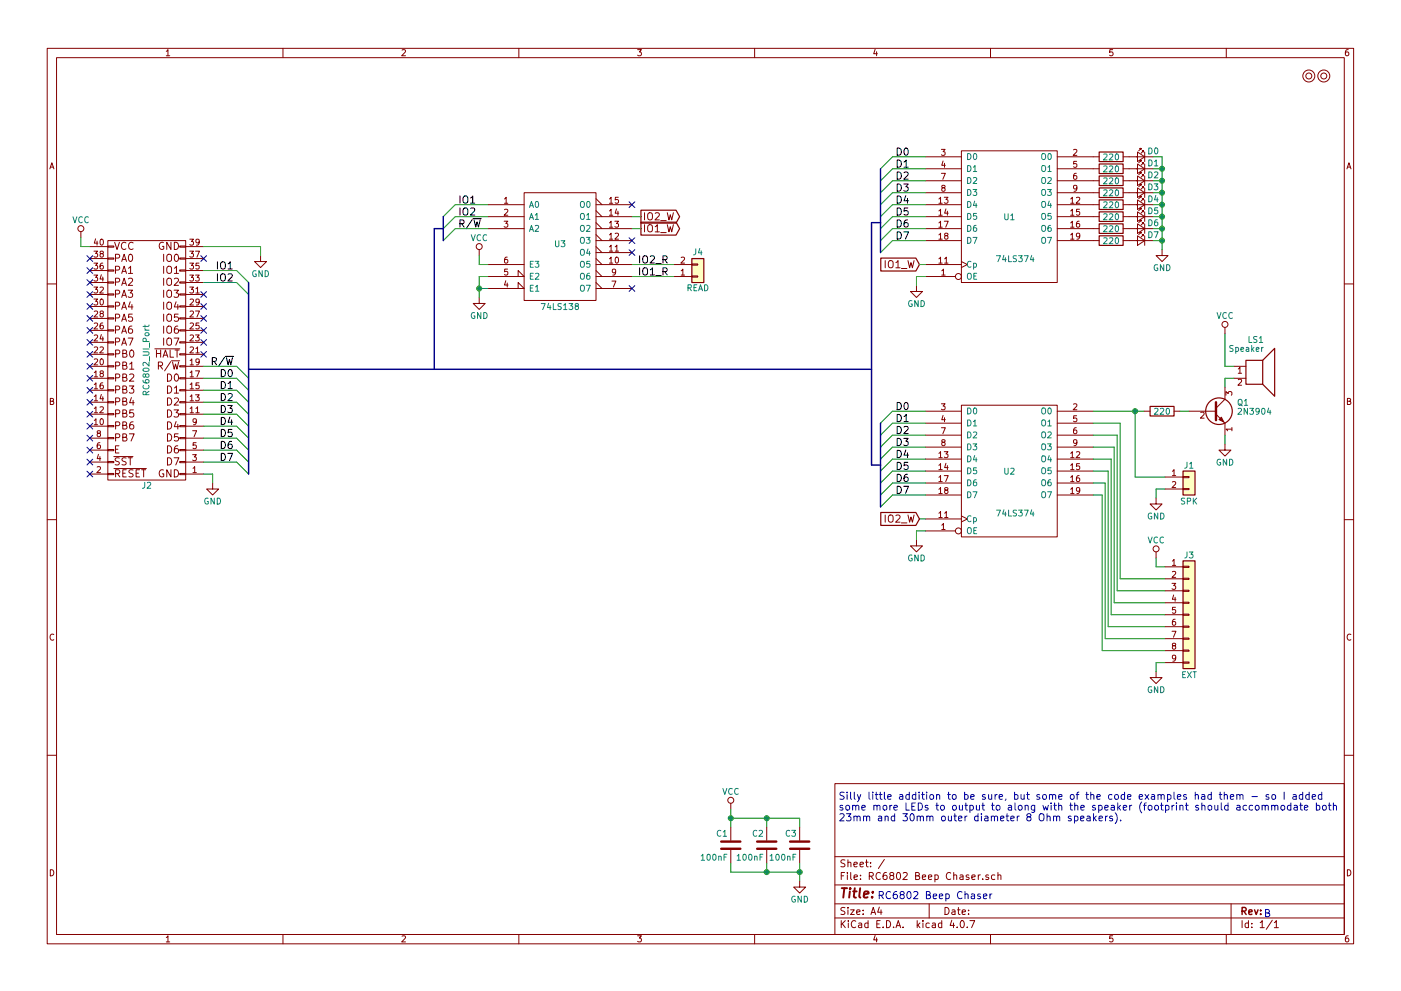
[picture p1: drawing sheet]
<svg xmlns="http://www.w3.org/2000/svg" width="297mm" height="210mm" viewBox="0 0 297 210" stroke-linecap="round" stroke-linejoin="round" font-family="sans-serif">
<g fill="none" stroke="#840000" stroke-width=".21">
<path d="M10 10.3h277v189.9h-277zM12 12.2h273v186.1h-273zM35.3 10.9l.3-.4v1.3M35.3 11.8h.7M60 10.3v1.9M85.2 10.6l.5-.1 .3 .4-.8 .9h.8M110 10.3v1.9M135.2 10.5h.8l-.4 .5 .3 .1 .1 .2-.1 .4-.2 .1-.5-.1M160 10.3v1.9M185.5 10.5l-.3 .9h.8M185.9 11v.8M210 10.3v1.9"/>
<path d="M235.9 10.5h-.6v.6h.6l.1 .5-.3 .2-.4-.1M260 10.3v1.9M285.9 10.5l-.4 .1-.2 .2-.1 .8 .3 .2 .4-.1 .1-.4-.1-.2-.4-.1-.3 .3M10.6 35.8l.4-1.3 .4 1.3M10.7 35.5h.6M196.2 33.3h7.6M196.2 35.8h7.6M196.2 38.3h7.6M199.6 31.7h.8l-.5 .5 .4 .1v.5l-.1 .2-.6-.2M199.6 36.8h.8l-.5 1.2M199.9 39.8l-.2-.2v-.2h.6v.3l-.5 .2-.1 .2v.4l.2 .1h.3l.2-.3-.1-.3-.1-.2M199.9 34.2l-.2 .9h.7"/>
<path d="M200.3 34.6v.9M203.8 32h20.4v27.9h-20.4zM224.2 33.3h8.8M224.2 35.8h8.8M224.2 38.3h8.8M227.6 31.8l.5-.1 .2 .3-.8 1h.8M228.2 36.8h-.4l-.1 .3-.1 .7 .2 .2 .5-.1-.1-.6h-.4l-.2 .2M228.3 34.2h-.6l-.1 .6h.7v.6l-.2 .1-.5-.1M228.3 39.8l-.2 .3-.4-.1v-.6l.4-.1 .2 .2v.8l-.3 .3h-.3M238.1 33.3h6.4M238.1 35.8h6.4M238.1 38.3h6.4"/>
<path d="M241.2 32.3l1.5 1-1.5 1zM241.2 34.8l1.5 1-1.5 1zM241.2 37.3l1.5 1-1.5 1.1zM241.2 39.9l1.5 1-1.5 1zM241.9 31.7v-.2h-.2h.2l-.5 .5M241.9 34.3v-.3h-.2h.2l-.5 .5M241.9 36.8v-.2h-.2h.2l-.5 .5M241.9 39.4v-.3h-.2h.2l-.5 .5M242.4 32.3v-.3h-.2h.2l-.5 .5M242.4 34.8v-.3h-.2h.2l-.5 .5M242.4 37.3v-.2h-.2h.2l-.5 .5M242.4 39.9v-.3h-.2h.2l-.5 .5"/>
<path d="M242.7 32.3v2M242.7 34.8v2M242.7 37.3v2.1M242.7 39.9v2M285.6 35.8l.4-1.3 .4 1.3M285.7 35.5h.6M17.1 49.1v1.3M19 52.3h3.9M19 59.9h3.9M19 57.4h3.9M19 54.9h3.9M19.9 58.4h.8l-.4 .4 .4 .1v.6l-.2 .1-.6-.1"/>
<path d="M19.9 55.8h.8l-.4 .5 .4 .1v.6l-.2 .1-.6-.1M19.9 53.3h.8l-.4 .5 .4 .1v.5l-.2 .2-.6-.2M20.3 50.7l-.3 .9h.8M20.6 51.1v.9M21.3 50.8l.2-.1a.67 .67 0 0 1 .4 .7 .67 .67 0 0 1-.4 .6l-.3-.5zM21.4 53.8l-.2-.2 .1-.3 .6 .1v.3l-.6 .2-.1 .2 .1 .3 .1 .2h.3l.2-.3v-.4l-.2-.1M21.5 58.3l-.3 .9h.8M21.8 55.8l-.4 .1-.1 .2-.1 .7 .2 .3 .5-.1-.1-.6-.4-.1-.2 .2M21.8 58.8v.8M22.9 51h16.5v50.8h-16.5zM22.9 52.2h1.2v.2h-1.2zM22.9 54.7h1.2v.3h-1.2z"/>
<path d="M22.9 57.3h1.2v.2h-1.2zM22.9 59.8h1.2v.3h-1.2zM24.3 51.4l.5 1.5 .5-1.5M24.5 54.8l.7-.1 .2-.2-.1-.4-.2-.2h-.6v1.6M24.5 57.3l.7-.1 .2-.2-.1-.4-.2-.1h-.6v1.5M24.5 59.8h.7l.2-.3-.1-.3-.2-.2h-.6v1.5M25.8 55.5l.5-1.6 .5 1.6M25.8 58l.5-1.5 .5 1.5M25.9 55h.8M25.9 57.6h.8M26.7 51.6a.72 .72 0 0 0-1 .4 .72 .72 0 0 0 .7 .9l.3-.1M27.2 56.9l.5-.4v1.5"/>
<path d="M27.2 59.2l.6-.2 .3 .5-.9 1h.9M27.2 58h.9M27.4 54.1l.2-.2a.81 .81 0 0 1 .5 .8 .81 .81 0 0 1-.5 .8l-.2-.2-.2-.4zM28.2 51.6a.72 .72 0 0 0-1 .4 .72 .72 0 0 0 .7 .9l.3-.1M34.6 51.5a.71 .71 0 0 0-.9 .7 .71 .71 0 0 0 .9 .7l.1-.6h-.3M34.7 53.9v1.6M34.7 56.5v1.5M34.7 59v1.5M35.4 56.7a.5 .5 0 0 1 .6-.2 .5 .5 0 0 1 .4 .5l-.1 .8-.3 .2a.53 .53 0 0 1-.6-.5zM35.4 59.3a.5 .5 0 0 1 .6-.3 .5 .5 0 0 1 .4 .5l-.1 .8-.3 .2a.53 .53 0 0 1-.6-.5zM35.6 54a.5 .5 0 0 1 .5 0 .5 .5 0 0 1 .3 .5l-.1 .8-.3 .2a.53 .53 0 0 1-.6-.5v-.5zM36.2 51.4v1.5l-.8-1.5v1.5"/>
<path d="M37 51.4a.77 .77 0 0 1 .9 .8 .77 .77 0 0 1-.9 .7zM37 56.9l.4-.4v1.5M37 59.2l.5-.2 .3 .5-.9 1h.9M37 58h.8M37.2 54l.1-.1a.81 .81 0 0 1 .6 .8 .81 .81 0 0 1-.6 .8 .98 .98 0 0 1-.1-1.5zM38.1 52.2h1.3v.2h-1.3zM38.1 54.7h1.3v.3h-1.3zM38.1 57.3h1.3v.2h-1.3zM38.1 59.8h1.3v.3h-1.3zM39.4 52.3h3.8M39.4 59.9h3.8M39.4 57.4h3.8"/>
<path d="M39.4 54.9h3.8M40.2 58.4h.8l-.4 .4 .4 .1v.6l-.2 .1-.6-.1M40.2 55.8h.8l-.4 .5 .4 .1v.6l-.2 .1-.6-.1M40.2 53.3h.8l-.4 .5 .4 .1v.5l-.2 .2-.6-.2M40.2 50.7h.8l-.4 .5 .4 .1v.6l-.2 .1-.6-.1M41.5 58.4h.7l-.4 .4 .4 .1v.6l-.2 .1-.5-.1M41.5 53.3h.8l-.5 1.3M42.2 55.8h-.6l-.1 .6h.7v.6l-.2 .1-.5-.1M42.2 51.3l-.2 .2h-.4v-.7l.4-.1 .2 .3v.7l-.3 .3h-.3M55.2 54.2v1.3h1.3l-1.3 1.3-1.2-1.3h1.2M101.6 53v1.2M103.5 58.7h7.6l-1.2-1.3v1.3"/>
<path d="M103.5 56.1h7.6M103.5 43.4h7.6M103.5 46h7.6M103.5 48.5h7.6M106.9 46.9h.8l-.5 .5 .4 .1v.6l-.2 .1-.5-.1M107 42.2l.3-.3v1.2M107 44.5l.4-.1 .3 .3-.8 1h.8M107 43.1h.7M107.2 59.6l-.2 .9h.7M107.5 54.6h-.3l-.2 .3v.7l.2 .2 .4-.1-.1-.6-.3-.1-.2 .3M107.6 57.1h-.6v.6h.6v.5l-.2 .2-.4-.2M111.1 40.9h15.3v22.8h-15.3z"/>
<path d="M126.4 58.7h7.6M126.4 56.1h7.6M126.4 43.4h7.6M126.4 46h7.6M126.4 48.5h7.6M126.4 51h7.6M126.4 59.9l1.2 1.3M126.4 57.4l1.2 1.3M126.4 54.9l1.2 1.2M126.4 53.6h7.6M126.4 52.3l1.2 1.3M126.4 49.8l1.2 1.2"/>
<path d="M126.4 47.2l1.2 1.3M126.4 44.7l1.2 1.3M126.4 42.2l1.2 1.2M129.2 54.9l.4-.3v1.2M129.2 52.4l.4-.4v1.3M129.2 49.8l.4-.3v1.2M129.2 47.3l.4-.4v1.3M129.2 44.7l.4-.3v1.3M129.2 42.2l.4-.3v1.2M129.2 55.8h.7M129.2 43.1h.7M129.2 45.7h.7"/>
<path d="M129.2 48.2h.7M129.2 50.7h.7M129.2 53.3h.7M129.7 59.6h.9l-.6 1.3M130.4 46.9h.7l-.4 .5 .4 .1v.6l-.2 .1-.5-.1M130.4 52.4l.4-.4v1.3M130.4 49.6l.5-.1 .2 .3-.7 .9h.7M130.4 53.3h.7M130.5 57.6l-.2 .3-.4-.1v-.6l.4-.1 .2 .2v.8l-.3 .3h-.3M130.5 54.7l.2-.1a.67 .67 0 0 1 .5 .6 .67 .67 0 0 1-.5 .6l-.3-.5zM130.7 44.3l-.3 .9h.8M131 44.8v.9"/>
<path d="M131.1 41.9h-.6l-.1 .5h.7v.6l-.2 .1-.5-.1M136.7 45.1v1.6M136.7 47.7v1.5M137.4 45.4a.5 .5 0 0 1 .6-.3 .5 .5 0 0 1 .3 .5v.9l-.3 .2a.53 .53 0 0 1-.7-.6zM137.4 47.9a.5 .5 0 0 1 .6-.2 .5 .5 0 0 1 .3 .5v.8l-.3 .2a.53 .53 0 0 1-.7-.5zM138.9 45.3l.6-.2 .3 .5-.9 1.1h.9M138.9 48.1l.5-.4v1.5M138.9 49.2h.9M140.1 46.8h1.1M140.1 49.3h1.1M141.5 45.1l.3 1.6 .3-1.1 .3 1.1 .4-1.6M141.5 47.7l.3 1.5 .3-1.1 .3 1.1 .4-1.5"/>
<path d="M142.9 58.7h3.8M142.9 56.1h3.8M144.4 57.4l.4-.3v1.3M144.4 54.7l.5-.1 .2 .3-.8 .9h.8M144.4 58.4h.7M146.7 56h1.3v.3h-1.3zM146.7 58.5h1.3v.3h-1.3zM187.7 55.3v1.5M188.6 55.4a.5 .5 0 0 1 .5-.1 .5 .5 0 0 1 .3 .5l-.1 .8-.3 .2a.53 .53 0 0 1-.7-.5v-.5zM189.9 55.7l.5-.4v1.5M189.9 56.8h.9M191.1 57h1.2"/>
<path d="M192.5 55.3l.4 1.5 .2-1.1 .3 1.1 .4-1.5M196.2 58.7h6.4M196.2 40.9h7.6M196.2 56.1h7.6M196.2 43.4h7.6M196.2 46h7.6M196.2 48.5h7.6M196.2 51h7.6M199.1 54.9l.3-.3v1.2M199.1 42.2l.3-.3v1.2M199.1 44.7l.3-.3v1.3M199.1 47.3l.3-.4v1.3"/>
<path d="M199.1 49.8l.3-.3v1.2M199.1 55.8h.7M199.1 43.1h.7M199.1 45.7h.7M199.1 48.2h.7M199.1 50.7h.7M199.7 57.4l.3-.3v1.3M199.7 58.4h.7M200.2 41.9h.8l-.4 .4 .3 .1v.6l-.1 .1-.6-.1M200.2 46.9h.8l-.5 1.3M200.3 54.9l.3-.3v1.2M200.3 55.8h.7"/>
<path d="M200.5 50l-.2-.2 .1-.3 .5 .1v.3l-.5 .2-.1 .2v.3l.2 .1h.3l.2-.2-.1-.4-.1-.1M200.6 44.3l-.3 .9h.7M200.9 44.8v.9M203.8 55.5l1.3 .6-1.3 .7M224.2 40.9h8.8M224.2 43.4h8.8M224.2 46h8.8M224.2 48.5h8.8M224.2 51h8.8M227 42.2l.4-.3v1.2M227 44.7l.4-.3v1.3M227 47.3l.4-.4v1.3"/>
<path d="M227 49.8l.4-.3v1.2M227 43.1h.7M227 45.7h.7M227 48.2h.7M227 50.7h.7M228.2 42l.5-.1 .2 .3-.8 .9h.8M228.8 46.9l-.4 .1-.1 .2-.1 .7 .2 .3 .5-.1-.1-.6-.4-.1-.2 .2M228.9 44.4h-.6l-.1 .6h.7v.5l-.2 .2-.5-.2M228.9 50l-.2 .3-.4-.1v-.6l.4-.1 .2 .2v.7l-.3 .3h-.3M238.1 40.9h6.4M238.1 43.4h6.4M238.1 46h6.4"/>
<path d="M238.1 48.5h6.4M238.1 51h6.4M241.2 42.4l1.5 1-1.5 1zM241.2 45l1.5 1-1.5 1zM241.2 47.5l1.5 1-1.5 1zM241.2 50l1.5 1-1.5 1.1zM241.9 41.9v-.2h-.2h.2l-.5 .5M241.9 44.4v-.2h-.2h.2l-.5 .5M241.9 47v-.3h-.2h.2l-.5 .5M241.9 49.5v-.2h-.2h.2l-.5 .5M242.4 42.4v-.2h-.2h.2l-.5 .5M242.4 45v-.3h-.2h.2l-.5 .5"/>
<path d="M242.4 47.5v-.3h-.2h.2l-.5 .5M242.4 50v-.2h-.2h.2l-.5 .5M242.7 42.4v2M242.7 45v2M242.7 47.5v2M242.7 50v2.1M246.4 53v1.2h1.2l-1.2 1.3-1.3-1.3h1.3M10 60.2h2M19 77.7h3.9M19 65h3.9M19 75.2h3.9M19 62.5h3.9"/>
<path d="M19 72.6h3.9M19 70.1h3.9M19 67.6h3.9M19.9 63.4h.8l-.4 .5 .4 .1v.6l-.2 .1-.6-.1M19.9 60.9h.8l-.4 .5 .4 .1v.5l-.2 .2-.6-.2M20 76.2l.5-.1 .2 .4-.8 .9h.8M20 73.7l.5-.1 .2 .4-.8 .9h.8M20 71.2l.5-.1 .2 .3-.8 .9h.8M20 68.6l.5-.1 .2 .4-.8 .9h.8M20 79l.3-.3v1.3M20 66.1l.5-.1 .2 .3-.8 1h.8M20 80h.7"/>
<path d="M21.2 73.7l.5-.1 .2 .4-.8 .9h.8M21.2 61l.5-.1 .2 .4-.8 .9h.8M21.3 76.2l.2-.1a.67 .67 0 0 1 .4 .7 .67 .67 0 0 1-.4 .6l-.3-.5zM21.3 63.5l.2-.1a.67 .67 0 0 1 .4 .7 .67 .67 0 0 1-.4 .6l-.3-.5zM21.4 79.2l-.2-.2 .1-.3 .6 .1v.3l-.6 .2-.1 .2 .1 .3 .1 .2h.3l.2-.3v-.4l-.2-.1M21.4 66.5l-.2-.2 .1-.2h.6v.3l-.6 .2-.1 .2 .1 .3 .1 .2h.3l.2-.3v-.4l-.2-.1M21.5 71l-.3 .9h.8M21.8 68.5l-.4 .1-.1 .2-.1 .7 .2 .3 .5-.1-.1-.6-.4-.1-.2 .2M21.8 71.5v.8M22.9 62.4h1.2v.2h-1.2zM22.9 64.9h1.2v.2h-1.2zM22.9 67.4h1.2v.3h-1.2z"/>
<path d="M22.9 70h1.2v.2h-1.2zM22.9 72.5h1.2v.3h-1.2zM22.9 75.1h1.2v.2h-1.2zM22.9 77.6h1.2v.2h-1.2zM24.5 62.4l.7-.1 .2-.2-.1-.4-.2-.1h-.6v1.5M24.5 64.9l.7-.1 .2-.2-.1-.3-.2-.2h-.6v1.5M24.5 67.5l.7-.1 .2-.2-.1-.4-.2-.2h-.6v1.6M24.5 70l.7-.1 .2-.2-.1-.4-.2-.1h-.6v1.5M24.5 72.5h.7l.2-.3-.1-.3-.2-.2h-.6v1.5M24.5 75.1l.7-.1 .2-.2-.1-.4-.2-.1h-.6v1.5M24.5 77.6l.7-.1 .2-.2-.1-.3-.2-.2h-.6v1.5M25.8 60.5l.5-1.5 .5 1.5"/>
<path d="M25.8 63.1l.5-1.5 .5 1.5M25.8 65.6l.5-1.5 .5 1.5M25.8 68.2l.5-1.6 .5 1.6M25.8 70.7l.5-1.5 .5 1.5M25.8 73.2l.5-1.5 .5 1.5M25.9 60.1h.8M25.9 62.7h.8M25.9 65.2h.8M25.9 67.7h.8M25.9 70.3h.8M25.9 72.8h.8M26 75l.7-.1 .1-.2v-.3l-.8-.1v1.5h.6l.2-.2 .1-.3-.4-.3"/>
<path d="M26 77.5h.7l.1-.3v-.2l-.8-.2v1.5h.6l.3-.3v-.2l-.4-.3M27.2 61.6h.9l-.5 .5 .5 .3-.1 .5-.2 .2-.6-.2M27.2 71.7h1l-.7 1.5M27.5 77.2l.4-.4v1.5M27.5 79.5l.6-.2 .3 .5-1 1.1h1M27.5 78.3h.9M27.6 64l-.4 1.1h1M27.7 74.3h.2a.81 .81 0 0 1 .5 .7 .81 .81 0 0 1-.5 .8 .98 .98 0 0 1-.2-1.5zM28 69.2l-.5 .1a.99 .99 0 0 0 0 1.4l.5-.1 .1-.6-.3-.2h-.3l-.3 .2M28 64.6v1M28 66.6h-.7l-.1 .8 .3-.2 .5 .1 .1 .6-.3 .3-.6-.2M32.8 74h5.3"/>
<path d="M33.2 74.3v1.5M33.2 75h.9M33.6 77.6l.7-.1 .2-.2-.1-.3-.2-.2h-.6v1.5M34 77.6l.5 .7M34.1 74.3v1.5M34.6 75.8l.5-1.5 .5 1.5M34.7 61.6v1.5M34.7 64.1v1.5M34.7 66.6v1.6M34.7 69.2v1.5M34.7 71.7v1.5M34.7 75.4h.7"/>
<path d="M35.4 61.8a.5 .5 0 0 1 .6-.2 .5 .5 0 0 1 .4 .5l-.1 .8-.3 .2a.53 .53 0 0 1-.6-.5zM35.4 64.3a.5 .5 0 0 1 .6-.2 .5 .5 0 0 1 .4 .5l-.1 .8-.3 .2a.53 .53 0 0 1-.6-.5zM35.4 66.9a.5 .5 0 0 1 .6-.3 .5 .5 0 0 1 .4 .6l-.1 .8-.3 .2a.53 .53 0 0 1-.6-.5zM35.5 79.3a.77 .77 0 0 1 .9 .8 .77 .77 0 0 1-.9 .8zM35.6 69.3a.5 .5 0 0 1 .5-.1 .5 .5 0 0 1 .3 .5l-.1 .8-.3 .2a.53 .53 0 0 1-.6-.5v-.5zM35.6 71.8a.5 .5 0 0 1 .5 0 .5 .5 0 0 1 .3 .4l-.1 .8-.3 .2a.53 .53 0 0 1-.6-.5v-.5zM36.1 74.3v1.5h.7M36.2 76.7l-1.3 2M36.3 76.5h1.8M36.6 76.8l.3 1.5 .3-1.1 .3 1.1 .4-1.5M36.9 61.6h.9l-.5 .5 .5 .3v.5l-.3 .2-.6-.2M36.9 71.7h1l-.6 1.5"/>
<path d="M37.1 74.3h.9M37.2 79.4l.1-.1a.81 .81 0 0 1 .6 .8 .81 .81 0 0 1-.6 .8 .98 .98 0 0 1-.1-1.5zM37.3 64l-.3 1.1h.9M37.5 74.3v1.5M37.7 69.2l-.4 .1a.99 .99 0 0 0 0 1.4l.5-.1v-.6l-.3-.2h-.2l-.3 .2M37.7 64.6v1M37.8 66.6h-.8v.8l.2-.2 .5 .1 .1 .6-.3 .3-.5-.2M38.1 62.4h1.3v.2h-1.3zM38.1 64.9h1.3v.2h-1.3zM38.1 67.4h1.3v.3h-1.3zM38.1 70h1.3v.2h-1.3zM38.1 72.5h1.3v.3h-1.3z"/>
<path d="M38.1 75.1h1.3v.2h-1.3zM38.1 77.6h1.3v.2h-1.3zM39.4 77.7h3.8M39.4 65h3.8M39.4 75.2h3.8M39.4 62.5h3.8M39.4 72.6h3.8M39.4 70.1h3.8M39.4 67.6h3.8M40.2 60.9h.8l-.4 .5 .4 .1v.5l-.2 .2-.6-.2M40.3 73.7l.5-.1 .2 .4-.8 .9h.8M40.3 71.2l.5-.1 .2 .3-.8 .9h.8"/>
<path d="M40.3 68.6l.5-.1 .2 .4-.8 .9h.8M40.3 79l.4-.3v1.3M40.3 66.1l.5-.1 .2 .3-.8 1h.8M40.3 76.5l.4-.4v1.3M40.3 63.5l.5-.1 .2 .4-.8 .9h.8M40.3 80h.7M40.3 77.4h.7M41.5 71.1h.7l-.4 .4 .4 .1v.6l-.2 .1-.5-.1M41.5 78.7h.8l-.5 1.3M41.5 66h.8l-.5 1.3M41.5 74l.4-.4v1.3M41.5 61.3l.4-.4v1.3"/>
<path d="M41.5 74.9h.7M41.5 62.2h.7M42.2 68.5h-.6l-.1 .6h.7v.6l-.2 .1-.5-.1M42.2 76.7l-.2 .2h-.4v-.7l.4-.1 .2 .3v.7l-.3 .3h-.3M42.2 64l-.2 .2h-.4v-.7l.4-.1 .2 .3v.7l-.3 .3h-.3M101.6 63.1v1.3h1.3l-1.3 1.3-1.3-1.3h1.3M103.5 61.2h7.6l-1.2-1.3v1.3M107.5 60v.9M126.4 61.2h7.6M194.3 60.6v1.2h1.3l-1.3 1.3-1.3-1.3h1.3M259.7 69.5v1.2M261.6 77.7h2.6"/>
<path d="M262.5 78.3l.4-.4v1.3M262.5 79.2h.7M285 60.2h2M10.7 85.1h.5l.1-.5-.6-.1v1.3h.5l.2-.4-.3-.3M19 98h3.9M19 95.5h3.9M19 93h3.9M19 90.4h3.9M19 87.9h3.9M19 85.3h3.9M19 82.8h3.9M19 80.3h3.9"/>
<path d="M20 89.2l.3-.4v1.3M20 86.7l.3-.4v1.3M20 84.1l.3-.3v1.2M20 81.6l.3-.4v1.3M20 90.1h.7M20 87.6h.7M20 85h.7M20 82.5h.7M20.6 99.1l.5-.1 .2 .4-.8 .9h.8M20.8 91.9l-.2-.2 .1-.2h.6v.3l-.6 .2-.1 .2 .1 .3 .1 .2h.3l.2-.3v-.4l-.2-.1M20.9 96.4l-.3 .9h.8M21.2 93.9l-.4 .1-.1 .2-.1 .7 .2 .3 .5-.1-.1-.6-.4-.1-.2 .2"/>
<path d="M21.2 96.9v.8M21.2 86.4l.5-.1 .2 .4-.8 .9h.8M21.3 88.9l.2-.1a.67 .67 0 0 1 .4 .7 .67 .67 0 0 1-.4 .6l-.3-.5zM21.5 83.7l-.3 .9h.8M21.8 81.2l-.4 .1-.1 .2-.1 .7 .2 .3 .5-.1-.1-.6-.4-.1-.2 .2M21.8 84.2v.8M22.9 80.1h1.2v.3h-1.2zM22.9 82.7h1.2v.2h-1.2zM22.9 85.2h1.2v.3h-1.2zM22.9 87.8h1.2v.2h-1.2zM22.9 90.3h1.2v.2h-1.2zM22.9 92.8h1.2v.3h-1.2z"/>
<path d="M22.9 95.4h1.2v.2h-1.2zM22.9 97.9h1.2v.3h-1.2zM24.1 96.9h4.1M24.2 99.4h6.8M24.5 95.3h.5M24.5 80.2l.7-.1 .2-.2-.1-.4-.2-.2h-.6v1.6M24.5 82.7l.7-.1 .2-.2-.1-.4-.2-.1h-.6v1.5M24.5 85.2h.7l.2-.3-.1-.3-.2-.2h-.6v1.5M24.5 87.8l.7-.1 .2-.2-.1-.4-.2-.1h-.6v1.5M24.5 90.3l.7-.1 .2-.2-.1-.3-.2-.2h-.6v1.5M24.5 92.9l.7-.1 .2-.2-.1-.4-.2-.2h-.6v1.6M25.2 94.6h-.7v1.5h.7"/>
<path d="M25.3 97.2l-.6-.1-.3 .3 .2 .4 .6 .3v.4l-.2 .1h-.6M26 80.1l.7-.1 .1-.2v-.3l-.8-.2v1.6h.6l.3-.3v-.2l-.4-.3M26 82.6l.7-.1 .1-.2v-.3l-.8-.1v1.5h.6l.3-.3v-.2l-.4-.3M26 85.2l.7-.1 .1-.2v-.3l-.8-.2v1.5h.6l.3-.2v-.3l-.4-.2M26 87.7l.7-.1 .1-.2v-.3l-.8-.1v1.5h.6l.3-.3v-.2l-.4-.3M26 90.2h.7l.1-.3v-.2l-.8-.2v1.5h.6l.2-.1 .1-.4-.4-.3M26 92.8l.7-.1 .1-.2v-.3l-.8-.2v1.6h.6l.3-.3v-.2l-.4-.3M26.7 97.2l-.5-.1-.3 .3 .1 .4 .7 .3v.4l-.3 .1h-.5M26.8 99.7h-.8v1.5h.8M27.2 97.1h.8M27.4 81.9h1l-.5 .6 .5 .2-.1 .6-.2 .1-.7-.1M27.4 92h1l-.6 1.6"/>
<path d="M27.6 97.1v1.5M27.9 84.3l-.4 1.1h.9M28.2 89.5l-.4 .1a.99 .99 0 0 0 0 1.4l.5-.1 .1-.5-.3-.3h-.3l-.3 .3M28.2 99.7h-.6l-.3 .3 .2 .3 .6 .3v.4l-.2 .2-.6-.1M28.2 84.9v1M28.3 87h-.7l-.1 .7 .2-.2 .5 .1 .2 .6-.3 .3-.6-.2M29.6 99.7h-.7v1.5h.7M30 99.7h.9M30.5 99.7v1.5M34.6 99.7a.71 .71 0 0 0-.9 .7 .71 .71 0 0 0 .9 .7l.1-.6h-.3M35.5 81.9a.77 .77 0 0 1 .9 .7 .77 .77 0 0 1-.9 .8zM35.5 84.4a.77 .77 0 0 1 .9 .8 .77 .77 0 0 1-.9 .7z"/>
<path d="M35.5 87a.77 .77 0 0 1 .9 .7 .77 .77 0 0 1-.9 .8zM35.5 89.5a.77 .77 0 0 1 .9 .8 .77 .77 0 0 1-.9 .7zM35.5 92a.77 .77 0 0 1 .9 .8 .77 .77 0 0 1-.9 .8zM35.5 94.6a.77 .77 0 0 1 .9 .7 .77 .77 0 0 1-.9 .8zM35.5 97.1a.77 .77 0 0 1 .9 .8 .77 .77 0 0 1-.9 .7zM36.2 99.7v1.5l-.8-1.5v1.5M36.9 87h.9l-.5 .5 .5 .3v.5l-.3 .2-.6-.2M36.9 97.1h1l-.6 1.5M37 82.3l.4-.4v1.5M37 84.6l.5-.2 .3 .5-.9 1h.9M37 99.7a.77 .77 0 0 1 .9 .7 .77 .77 0 0 1-.9 .8zM37 83.4h.8"/>
<path d="M37.3 89.4l-.3 1.1h.9M37.7 94.6l-.4 .1a.99 .99 0 0 0 0 1.4l.5-.1v-.6l-.3-.2h-.2l-.3 .2M37.7 90v1M37.8 92h-.8v.8l.2-.2 .5 .1 .1 .6-.3 .3-.5-.2M38.1 80.1h1.3v.3h-1.3zM38.1 82.7h1.3v.2h-1.3zM38.1 85.2h1.3v.3h-1.3zM38.1 87.8h1.3v.2h-1.3zM38.1 90.3h1.3v.2h-1.3zM38.1 92.8h1.3v.3h-1.3zM38.1 95.4h1.3v.2h-1.3zM38.1 97.9h1.3v.3h-1.3z"/>
<path d="M39.4 98h3.8M39.4 95.5h3.8M39.4 93h3.8M39.4 90.4h3.8M39.4 87.9h3.8M39.4 85.3h3.8M39.4 82.8h3.8M39.4 80.3h3.8M40.3 86.7l.4-.4v1.3M40.3 84.1l.4-.3v1.2M40.3 81.6l.4-.4v1.3M40.3 87.6h.7"/>
<path d="M40.3 85h.7M40.3 82.5h.7M40.8 96.5h.8l-.4 .4 .4 .1v.6l-.2 .1-.6-.1M40.8 91.4h.9l-.6 1.3M40.9 99.4l.4-.4v1.3M41.5 83.8h.7l-.4 .4 .4 .1v.6l-.2 .1-.5-.1M41.5 86.7l.4-.4v1.3M41.5 87.6h.7M41.6 93.9h-.6l-.1 .6h.7v.6l-.2 .1-.5-.1M41.6 89.4l-.2 .2h-.4v-.7l.4-.1 .2 .3v.7l-.3 .3h-.3M42.2 81.2h-.6l-.1 .6h.7v.6l-.2 .1-.5-.1M196.2 87.2h7.6"/>
<path d="M196.2 89.8h7.6M196.2 92.3h7.6M196.2 94.9h7.6M196.2 97.4h7.6M196.2 99.9h7.6M199.1 96.2l.3-.4v1.3M199.1 98.7l.3-.3v1.2M199.1 99.6h.7M199.1 97.1h.7M199.6 85.7h.8l-.5 .5 .4 .1v.5l-.1 .1-.6-.1M199.6 90.7h.8l-.5 1.3M199.9 93.8l-.2-.2v-.2h.6v.3l-.5 .2-.1 .2v.3l.2 .2h.3l.2-.3-.1-.4-.1-.1"/>
<path d="M199.9 88.1l-.2 .9h.7M200.2 95.8h.8l-.4 .5 .3 .1v.6l-.1 .1-.6-.1M200.3 88.6v.9M200.6 98.3l-.3 .9h.7M200.9 98.8v.8M203.8 86h20.4v27.9h-20.4zM224.2 87.2h7.6M224.2 89.8h7.6M224.2 92.3h7.6M224.2 94.9h7.6M224.2 97.4h7.6M224.2 99.9h7.6"/>
<path d="M227 96.2l.4-.4v1.3M227 98.7l.4-.3v1.2M227 99.6h.7M227 97.1h.7M227.6 85.8l.5-.1 .2 .3-.8 .9h.8M228.2 90.7l-.4 .1-.1 .3-.1 .7 .2 .2 .5-.1-.1-.6-.4-.1-.2 .3M228.2 95.9l.5-.1 .2 .4-.8 .9h.8M228.3 88.2h-.6l-.1 .6h.7v.6l-.2 .1-.5-.1M228.3 93.8l-.2 .3-.4-.1v-.6l.4-.1 .2 .2v.8l-.3 .3h-.3M228.9 98.4h-.6l-.1 .6h.7v.5l-.2 .1-.5-.1M242.6 87.2h1.2M248.6 100l.3-.4v1.3"/>
<path d="M248.9 87.2h1.3M252.1 87.2h5.7M254.6 87.5l.5-.1 .2 .4-.8 .9h.8M257.8 87.9l1.9 1.9v2.5M259.7 94.2v1.3h1.3l-1.3 1.3-1.3-1.3h1.3M259.7 82.2v2.5l-1.9 1.9M259.9 83.9v-.8l.5 .4 .1-.4h.6l.1 .2-.1 .6M261.2 91.1h-1.3l.4 .3M261.2 90.7v.7M261.6 80.3h2.6M262.5 80.6l.5-.1 .2 .3-.7 .9h.7M285.7 85.1h.5l.1-.5-.6-.1v1.3h.5l.2-.4-.3-.3"/>
<path d="M10 110.3h2M19 100.6h3.9M22.9 100.5h1.2v.2h-1.2zM24.5 100.5l.7-.1 .2-.2-.1-.4-.2-.1h-.6v1.5M24.9 100.5l.5 .7M26 100.4h.5M28.9 100.4h.5M38.1 100.5h1.3v.2h-1.3zM39.4 100.6h3.8M40.9 100.3h.7M45.1 102.5v1.3h1.3l-1.3 1.2-1.3-1.2h1.3M187.7 109.3v1.5"/>
<path d="M188.6 109.3a.5 .5 0 0 1 .5 0 .5 .5 0 0 1 .3 .5l-.1 .8-.3 .2a.53 .53 0 0 1-.7-.5v-.5zM189.9 109.4l.6-.1 .3 .4-.9 1.1h.9M191.1 110.9h1.2M192.5 109.3l.4 1.5 .2-1.1 .3 1.1 .4-1.5M194.3 114.5v1.3h1.3l-1.3 1.3-1.3-1.3h1.3M196.2 112.6h6.4M196.2 110.1h7.6M196.2 102.5h7.6M196.2 105h7.6M199.1 108.9l.3-.4v1.3M199.1 101.3l.3-.4v1.3M199.1 103.8l.3-.4v1.3"/>
<path d="M199.1 109.8h.7M199.1 102.2h.7M199.1 104.7h.7M199.7 111.4l.3-.3v1.2M199.7 112.3h.7M200.2 100.9h.8l-.5 1.3M200.3 108.9l.3-.4v1.3M200.3 109.8h.7M200.5 104l-.2-.2 .1-.3 .5 .1v.3l-.5 .1-.1 .2v.4l.2 .1h.3l.2-.2-.1-.4-.1-.1M203.8 109.5l1.3 .6-1.3 .6M224.2 102.5h7.6M224.2 105h7.6"/>
<path d="M227 101.3l.4-.4v1.3M227 103.8l.4-.4v1.3M227 102.2h.7M227 104.7h.7M228.8 100.9l-.4 .1-.1 .2-.1 .7 .2 .3 .5-.1-.1-.7h-.4l-.2 .2M228.9 104l-.2 .2h-.4v-.6l.4-.2 .2 .3v.7l-.3 .3h-.3M245.1 105.7v1.2h1.3l-1.3 1.3-1.3-1.3h1.3M245.1 117.1v1.3M247 101.2h3.8M247 103.8h3.8M248.6 102.3l.4-.1 .3 .3-.8 .9h.8M248.6 119l.3-.3v1.3"/>
<path d="M248.6 100.9h.7M248.6 120h.7M250.8 103.6h1.3v.3h-1.3zM250.8 101.1h1.3v.2h-1.3zM285 110.3h2M11.4 134.6a.58 .58 0 0 0-.8 .6 .58 .58 0 0 0 .8 .5M247 120.3h3.8M247 122.8h3.8M247 125.3h3.8M247 127.9h3.8M247 130.4h3.8M247 133h3.8"/>
<path d="M247 135.5h3.8M247 138h3.8M248.5 123.8h.8l-.5 .5 .4 .1v.5l-.2 .1-.5-.1M248.5 133.9h.8l-.5 1.3M248.6 121.3l.4-.1 .3 .4-.8 .9h.8M248.8 137l-.2-.2 .1-.3 .5 .1v.3l-.5 .2-.1 .2v.3l.2 .1h.2l.3-.2-.1-.4-.2-.1M248.8 126.2l-.2 .9h.7M249.1 131.4h-.3l-.2 .3v.7l.2 .3 .4-.2-.1-.6h-.3l-.2 .2M249.1 126.7v.9M249.2 128.8h-.6v.6h.6v.6l-.2 .1-.4-.1M249.3 139.5l-.3 .3-.3-.1-.1-.6 .4-.1 .3 .2-.1 .8-.3 .3h-.2M250.8 137.9h1.3v.3h-1.3z"/>
<path d="M250.8 135.4h1.3v.2h-1.3zM250.8 132.8h1.3v.3h-1.3zM250.8 130.3h1.3v.3h-1.3zM250.8 127.8h1.3v.2h-1.3zM250.8 125.2h1.3v.3h-1.3zM250.8 122.7h1.3v.2h-1.3zM250.8 120.1h1.3v.3h-1.3zM286.4 134.6a.58 .58 0 0 0-.8 .6 .58 .58 0 0 0 .8 .5M245.1 142.5v1.3h1.3l-1.3 1.2-1.3-1.2h1.3M247 140.6h3.8M250.8 140.5h1.3v.2h-1.3zM10 160.2h2"/>
<path d="M154.9 170.4v1.3M154.9 175.5v2.8M162.6 175.5v2.8M169.5 175.5v2.8M177 166.3h108v32h-108zM285 160.2h2M10.7 184.5a.65 .65 0 0 1 .7 .7 .65 .65 0 0 1-.7 .6zM35.3 198.9l.3-.4v1.3M35.3 199.8h.7M60 198.3v1.9M85.2 198.6l.5-.1 .3 .4-.8 .9h.8M110 198.3v1.9"/>
<path d="M135.2 198.5h.8l-.4 .5 .3 .1 .1 .2-.1 .4-.2 .1-.5-.1M154.9 180.3v2.8M160 198.3v1.9M162.6 180.3v2.8M169.5 186.9v1.3h1.3l-1.3 1.3-1.2-1.3h1.2M169.5 180.3v2.8M177 194.8h108M177 191.8h108M177 187.8h108M177 181.8h108M178.4 195.3v1.5M178.4 185.8h.5"/>
<path d="M178.6 196l.6 .8M179.1 185.1h-.7v1.5M179.1 192.6l-.5-.1-.3 .3 .1 .3 .7 .4v.4l-.2 .1-.6-.1M179.1 182.5l-.5-.1-.3 .3 .1 .3 .7 .4v.4l-.2 .1-.6-.1M179.2 195.3l-.8 .9M179.7 185.1v.2M179.7 185.6v1M179.8 192.5v.2M179.8 183.1l.2-.2 .4 .1v.9M179.8 182.4v1.5M179.8 193v1M179.9 195.3v.2"/>
<path d="M179.9 195.8v1M180.3 193h.8l-.8 1h.8M180.4 185.1v1.3l.2 .2M181.1 183.4l.7-.1-.1-.3-.4-.1-.2 .2v.7h.6M181.1 186.1l.7-.1-.1-.3-.4-.1-.2 .2 .1 .7h.5M181.4 195.5a.71 .71 0 0 0-1 .5 .71 .71 0 0 0 .8 .8l.2-.1M181.6 193.5l.7-.1v-.3l-.4-.1-.3 .2 .1 .7h.6M182.1 195.9h.6v.9M182.3 183.4l.8-.1-.1-.3-.4-.1-.3 .2 .1 .7h.6M182.4 186.5v.1M182.4 185.7v.1M182.7 196.2l-.7 .3 .2 .3 .5-.1"/>
<path d="M183 193.9v.1M183 193.1v.1M183.5 182.9h.6M183.7 182.4v1.3l.4 .2M184 195.9l-.4-.1-.3 .3 .1 .6 .2 .1 .4-.1M184 195.3v1.5M184.3 185.9l.7-.1 .2-.2-.1-.3-.2-.2h-.6v1.5M184.6 183.8v.1M184.6 183v.1M184.7 194l.4-1.5 .5 1.5M184.7 185.9l.5 .7M184.8 193.6h.7"/>
<path d="M185.5 198.5l-.3 .9h.8M185.9 199v.8M185.9 196h.5M186.4 192.5l-.3 1h.9M186.6 195.3h-.7v1.5h.7M186.7 185.3a.71 .71 0 0 0-1 .5 .71 .71 0 0 0 .7 .8l.3-.1M186.8 193v1M187.2 196.7v.1M187.5 182.3l-1.3 2M187.9 185.1l-.4 .1a1.11 1.11 0 0 0-.1 1.3l.4 .1 .2-.1 .1-.5-.3-.3h-.4l-.2 .3M188 195.3a.76 .76 0 0 1 .8 .8 .76 .76 0 0 1-.8 .7zM188.9 185.7l-.3-.2 .1-.2 .2-.2 .5 .1 .1 .2-.1 .2-.5 .1-.3 .3v.3l.3 .3h.3l.3-.3v-.3l-.3-.3"/>
<path d="M189.5 196.7v.1M190 196.8l.4-1.5 .6 1.5M190.1 196.4h.7M190.2 185.3l.2-.2a.8 .8 0 0 1 .5 .8 .8 .8 0 0 1-.5 .7l-.3-.6zM191.5 196.7v.1M191.5 185.3l.6-.2 .3 .4-1 1.1h1M194.1 185.8l.7-.1v-.4l-.2-.2h-.5v1.5h.6l.2-.1 .1-.4-.4-.3M194.5 195.3v1.5M194.6 196.3l.4 .5M195 195.8l-.5 .6M195.6 186.1l.7-.1-.1-.3-.4-.1-.2 .2v.7h.6M195.7 195.3v.2"/>
<path d="M195.7 195.8v1M196.8 186.1l.8-.1-.1-.3-.4-.1-.3 .2 .1 .7h.6M197 191.8v3M197 195.9l-.4-.1-.3 .3 .1 .6 .2 .1 .4-.1M197.7 195.9h.6v.9M198.2 185.7l.5-.1 .2 .3-.1 .6h-.6M198.2 185.6v1.5M198.3 196.2l-.7 .3 .2 .3 .5-.1M199.7 195.9l-.5-.1-.2 .3v.6l.2 .1 .5-.1M199.7 195.3v1.5M200.4 192.5a.76 .76 0 0 1 .8 .8 .76 .76 0 0 1-.8 .7zM201.6 185.3a.71 .71 0 0 0-1 .5 .71 .71 0 0 0 .7 .8l.3-.1"/>
<path d="M201.8 195.2l-.4 1.1h1M201.9 193.1h.5l.1 .9M202.2 195.8v1M202.2 185.7l.2-.1 .4 .1v.9M202.2 185.1v1.5M202.5 193.4l-.7 .3 .2 .3 .5-.1M202.9 196.7v.1M203 193h.6M203.2 192.5v1.3l.4 .2M203.6 185.7h.5l.1 .9M203.8 195.4l.1-.1a.8 .8 0 0 1 .6 .8 .8 .8 0 0 1-.6 .7 .97 .97 0 0 1-.1-1.4zM204 193.5l.7-.1-.1-.3-.4-.1-.2 .2 .1 .7h.5"/>
<path d="M204.2 186l-.7 .3 .2 .3 .5-.1M205.1 196.7v.1M205.4 193.9v.1M205.4 193.1v.1M205.4 185.7l-.3-.1-.3 .2 .1 .2 .5 .2v.3h-.6M205.6 195.3h1.1l-.7 1.5M206 186.1l.8-.1-.1-.3-.4-.1-.3 .2 .1 .7h.6M207.4 185.6v1M207.8 185.6l-.4 .3M208.4 186.5v.1M209.6 185.7l-.4-.1-.2 .2 .1 .2 .5 .2v.3h-.6M210 198.3v1.9"/>
<path d="M210.9 185.7l-.4-.1-.3 .3 .1 .6 .2 .1 .4-.1M211.6 185.7l.2-.1 .4 .1v.9M211.6 185.1v1.5M235.9 198.5h-.6v.7l.6-.1 .1 .5-.3 .2-.4-.1M260 198.3v1.9M261 191.8v6.5M263.3 195.3v1.5M264.7 195.9l-.4-.1-.3 .3 .1 .6 .2 .1 .4-.1M264.7 195.3v1.5M265.4 196.7v.1M265.4 195.9v.1M267.2 195.8l.4-.5v1.5"/>
<path d="M267.2 196.8h.8M269.7 195.2l-1.2 2M270.2 195.8l.4-.5v1.5M270.2 196.8h.8M285.7 184.5a.65 .65 0 0 1 .7 .7 .65 .65 0 0 1-.7 .6zM285.9 198.5l-.4 .1-.2 .3-.1 .7 .3 .2 .4-.1 .1-.4-.1-.2-.4-.1-.3 .3"/>
<circle cx="277.5" cy="16.1" r=".63"/>
<circle cx="277.5" cy="16.1" r="1.27"/>
<circle cx="280.7" cy="16.1" r=".63"/>
<circle cx="280.7" cy="16.1" r="1.27"/>
<circle cx="17.1" cy="48.5" r=".63"/>
<circle cx="101.6" cy="52.3" r=".63"/>
<circle cx="203.2" cy="58.7" r=".63"/>
<circle cx="259.7" cy="68.8" r=".63"/>
<circle cx="203.2" cy="112.6" r=".63"/>
<circle cx="245.1" cy="116.5" r=".63"/>
<circle cx="154.9" cy="169.8" r=".63"/>
</g>
<path d="M263.3 193.3l.8-.1 .1-.2-.1-.3-.2-.2h-.6v1.5M263.7 193.3l.5 .7M264.8 193.5l.7-.1-.1-.3-.4-.1-.2 .2v.7h.6M266 193l.3 1 .4-1M267.3 193.9v.1M267.3 193.1v.1" fill="none" stroke="#840000" stroke-width=".3"/>
<path d="M178.5 188.4h1.1M179 188.4l-.2 2M180.2 189.1l-.2 1.3M180.3 188.4l-.1 .2 .2-.1-.1-.1-.1 .2M180.9 189.1h.7M181.2 188.4l-.2 1.8 .1 .1 .4 .1M182.4 188.4l-.2 1.8 .2 .2M183.2 189.8l.9-.2v-.4l-.6-.1-.3 .3v.9h.7M184.9 190.3v.1M185.1 189.2l-.1 .2-.1-.1 .2-.1-.1 .2" fill="none" stroke="#840000" stroke-width=".41"/>
<g fill="none" stroke="#008484" stroke-width=".21">
<path d="M205.2 32.6a.64 .64 0 0 1 .7 .6 .64 .64 0 0 1-.7 .7zM205.2 35.1a.64 .64 0 0 1 .7 .7 .64 .64 0 0 1-.7 .6zM205.2 37.7a.64 .64 0 0 1 .7 .6 .64 .64 0 0 1-.7 .6zM206.4 35.5l.3-.4v1.3M206.4 37.8l.5-.1 .2 .3-.8 .9h.8M206.4 36.4h.7M206.5 32.7l.2-.1a.67 .67 0 0 1 .4 .6 .67 .67 0 0 1-.4 .7l-.3-.5zM220.9 32.8l.2-.2h.4l.2 .8a.42 .42 0 0 1-.2 .4 .42 .42 0 0 1-.5 0l-.1-.4zM220.9 35.3l.2-.2 .4 .1 .2 .8a.42 .42 0 0 1-.2 .3 .42 .42 0 0 1-.5 0l-.1-.3zM220.9 37.8l.2-.1h.4l.2 .8a.42 .42 0 0 1-.2 .4 .42 .42 0 0 1-.5 0l-.1-.4zM222.2 35.5l.3-.4v1.3M222.2 37.8l.5-.1 .2 .3-.8 .9h.8"/>
<path d="M222.2 36.4h.7M222.3 32.7l.2-.1a.67 .67 0 0 1 .4 .6 .67 .67 0 0 1-.4 .7l-.3-.5zM234 35.3l.5-.1 .2 .4-.8 .9h.8M234 37.8l.5-.1 .2 .4-.8 .9h.8M234 32.8l.5-.1 .2 .3-.8 .9h.8M235.2 35.3l.5-.1 .2 .4-.7 .9h.7M235.2 37.8l.5-.1 .2 .4-.7 .9h.7M235.2 32.8l.5-.1 .2 .3-.7 .9h.7M236.6 35.3l.1-.1a.67 .67 0 0 1 .5 .6 .67 .67 0 0 1-.5 .7l-.3-.5zM236.6 37.8l.1-.1a.67 .67 0 0 1 .5 .7 .67 .67 0 0 1-.5 .6l-.3-.5zM236.6 32.8l.1-.1a.67 .67 0 0 1 .5 .6 .67 .67 0 0 1-.5 .6l-.3-.5zM243.6 31.4a.64 .64 0 0 1 .7 .6 .64 .64 0 0 1-.7 .7z"/>
<path d="M243.6 33.9a.64 .64 0 0 1 .7 .7 .64 .64 0 0 1-.7 .6zM243.6 36.5a.64 .64 0 0 1 .7 .6 .64 .64 0 0 1-.7 .6zM243.6 39a.64 .64 0 0 1 .7 .6 .64 .64 0 0 1-.7 .7zM244.7 39h.8l-.4 .5 .3 .1v.6l-.1 .1-.6-.1M244.8 34.3l.3-.4v1.3M244.8 36.6l.5-.1 .2 .3-.8 .9h.8M244.8 35.2h.7M244.9 31.5l.2-.1a.67 .67 0 0 1 .4 .6 .67 .67 0 0 1-.4 .7l-.3-.5zM15.5 46l.4 1.3 .4-1.3M17.4 46.1a.56 .56 0 0 0-.7 .5 .56 .56 0 0 0 .7 .5M18.7 46.1a.56 .56 0 0 0-.7 .5 .56 .56 0 0 0 .7 .5M54.3 57.5a.59 .59 0 0 0-.7 .5 .59 .59 0 0 0 .7 .6v-.5h-.2"/>
<path d="M55.6 57.4v1.3l-.7-1.3v1.3M56.2 57.4a.64 .64 0 0 1 .7 .7 .64 .64 0 0 1-.7 .6zM99.9 49.8l.4 1.3 .5-1.3M101.9 49.9a.56 .56 0 0 0-.8 .5 .56 .56 0 0 0 .8 .5M103.2 49.9a.56 .56 0 0 0-.8 .5 .56 .56 0 0 0 .8 .5M112.3 44l.4-1.3 .4 1.3M112.3 46.6l.4-1.3 .4 1.3M112.3 49.1l.4-1.3 .4 1.3M112.4 43.6h.6M112.4 46.2h.6M112.4 48.7h.6M112.4 58.6h.5"/>
<path d="M112.4 56h.5M113.1 58h-.7v1.3h.7M113.1 55.4h-.7v1.3h.7M113.5 55.4h.7l-.4 .5 .4 .1v.6l-.2 .1-.5-.1M113.5 45.6l.3-.3v1.3M113.5 47.9l.5-.1 .2 .4-.8 .9h.8M113.5 46.6h.7M113.5 58.1l.5-.1 .2 .3-.7 1h.7M113.6 42.8l.2-.1a.67 .67 0 0 1 .4 .7 .67 .67 0 0 1-.4 .6l-.3-.5zM117.8 51.1v1l.2 .2h.3l.2-.2v-1M119 51.1h.8l-.5 .5 .4 .1v.5l-.2 .1-.5-.1M123.1 58.2l.2-.2h.4l.2 .8a.42 .42 0 0 1-.2 .4 .42 .42 0 0 1-.5 0l-.1-.4z"/>
<path d="M123.1 55.6l.2-.2 .4 .1 .2 .8a.42 .42 0 0 1-.2 .4 .42 .42 0 0 1-.5-.1l-.1-.3zM123.1 53.1l.2-.2 .4 .1 .2 .7a.42 .42 0 0 1-.2 .4 .42 .42 0 0 1-.5 0l-.1-.4zM123.1 50.5l.2-.1h.4l.2 .8a.42 .42 0 0 1-.2 .4 .42 .42 0 0 1-.5 0l-.1-.4zM123.1 45.5l.2-.2h.4l.2 .8a.42 .42 0 0 1-.2 .4 .42 .42 0 0 1-.5 0l-.1-.4zM123.2 47.9h.5l.2 .8a.42 .42 0 0 1-.2 .3 .42 .42 0 0 1-.5 0l-.1-.3zM123.2 42.8h.5l.2 .8a.42 .42 0 0 1-.2 .4 .42 .42 0 0 1-.5-.1l-.1-.3zM124.3 50.4h.8l-.4 .4 .3 .1v.6l-.1 .1-.6-.1M124.4 47.9l.5-.1 .2 .4-.8 .9h.8M124.4 45.6l.3-.3v1.3M124.4 46.6h.7M124.5 42.8l.2-.1a.67 .67 0 0 1 .4 .7 .67 .67 0 0 1-.4 .6l-.3-.5zM124.7 52.8l-.3 .9h.7"/>
<path d="M125 58h-.4l-.2 .3v.7l.2 .3 .4-.2v-.6h-.4l-.2 .2M125 53.3v.9M125 55.4h-.6v.6h.6v.6l-.1 .1-.5-.1M147.5 52.8v1.1l-.5 .2M148.4 52.7l-.3 .9h.7M148.7 53.2v.9M205.2 58.2l.2-.2h.4l.1 .8a.42 .42 0 0 1-.2 .4 .42 .42 0 0 1-.4 0l-.2-.4zM205.2 40.2a.64 .64 0 0 1 .7 .6 .64 .64 0 0 1-.7 .7zM205.2 42.7a.64 .64 0 0 1 .7 .7 .64 .64 0 0 1-.7 .6zM205.2 45.3a.64 .64 0 0 1 .7 .6 .64 .64 0 0 1-.7 .7zM205.2 47.8a.64 .64 0 0 1 .7 .7 .64 .64 0 0 1-.7 .6zM205.2 50.4a.64 .64 0 0 1 .7 .6 .64 .64 0 0 1-.7 .6z"/>
<path d="M205.9 55.5a.56 .56 0 0 0-.8 .6 .56 .56 0 0 0 .8 .5M206.3 40.2h.8l-.4 .5 .3 .1v.5l-.1 .2-.6-.2M206.3 50.4h.8l-.5 1.2M206.4 55.9l.4-.1 .2 .3-.1 .5h-.5M206.4 55.8v1.3M206.5 58.6h.4M206.7 42.7l-.3 .9h.7M207 47.8l-.4 .1-.2 .2v.7l.2 .3 .4-.1v-.6l-.4-.1-.2 .2M207 43.1v.9M207 45.3h-.6v.6h.6v.5l-.1 .2-.5-.2M207.1 58h-.6v1.3h.6M211.3 54.2h.8l-.5 1.3"/>
<path d="M212.9 54.2l-.3 .9h.7M213 45.4v1l.3 .2h.2l.2-.2v-1M213.2 54.7v.8M213.8 54.2v1.3h.7M214.3 45.7l.4-.3v1.2M214.3 46.6h.7M215.5 54.3h-.6v.4a.54 .54 0 0 1 .6 .7l-.2 .1-.5-.1M216 54.2h.7l-.4 .5 .4 .1v.6l-.2 .1-.5-.1M217.2 54.2h.8l-.5 1.3M218.7 54.2l-.2 .9h.7M219 54.7v.8M220.9 40.4l.2-.2 .4 .1 .2 .7a.42 .42 0 0 1-.2 .4 .42 .42 0 0 1-.5 0l-.1-.4z"/>
<path d="M220.9 42.9l.2-.2 .4 .1 .2 .8a.42 .42 0 0 1-.2 .4 .42 .42 0 0 1-.5-.1l-.1-.3zM220.9 50.5l.2-.1h.4l.2 .8a.42 .42 0 0 1-.2 .4 .42 .42 0 0 1-.5 0l-.1-.4zM221 45.3h.5l.2 .8a.42 .42 0 0 1-.2 .4 .42 .42 0 0 1-.5 0l-.1-.4zM221 47.9h.5l.2 .8a.42 .42 0 0 1-.2 .3 .42 .42 0 0 1-.5 0l-.1-.3zM222.1 40.2h.8l-.4 .5 .3 .1v.5l-.1 .2-.6-.2M222.1 50.4h.8l-.5 1.2M222.5 42.7l-.3 .9h.7M222.8 47.8l-.4 .1-.2 .2v.7l.2 .3 .4-.1v-.6l-.4-.1-.2 .2M222.8 43.1v.9M222.8 45.3h-.6v.6h.6v.5l-.1 .2-.5-.2M234 40.4l.5-.1 .2 .3-.8 .9h.8M234 42.9l.5-.1 .2 .4-.8 .9h.8"/>
<path d="M234 45.5l.5-.1 .2 .3-.8 .9h.8M234 48l.5-.1 .2 .4-.8 .9h.8M234 50.5l.5-.1 .2 .4-.8 .9h.8M235.2 40.4l.5-.1 .2 .3-.7 .9h.7M235.2 42.9l.5-.1 .2 .4-.7 .9h.7M235.2 45.5l.5-.1 .2 .3-.7 .9h.7M235.2 48l.5-.1 .2 .4-.7 .9h.7M235.2 50.5l.5-.1 .2 .4-.7 .9h.7M236.6 40.4l.1-.1a.67 .67 0 0 1 .5 .6 .67 .67 0 0 1-.5 .6l-.3-.4zM236.6 42.9l.1-.1a.67 .67 0 0 1 .5 .7 .67 .67 0 0 1-.5 .6l-.3-.5zM236.6 45.5l.1-.1a.67 .67 0 0 1 .5 .6 .67 .67 0 0 1-.5 .6l-.3-.5zM236.6 48l.1-.1a.67 .67 0 0 1 .5 .6 .67 .67 0 0 1-.5 .7l-.3-.5z"/>
<path d="M236.6 50.5l.1-.1a.67 .67 0 0 1 .5 .7 .67 .67 0 0 1-.5 .6l-.3-.5zM243.6 41.5a.64 .64 0 0 1 .7 .7 .64 .64 0 0 1-.7 .6zM243.6 44.1a.64 .64 0 0 1 .7 .6 .64 .64 0 0 1-.7 .7zM243.6 46.6a.64 .64 0 0 1 .7 .7 .64 .64 0 0 1-.7 .6zM243.6 49.2a.64 .64 0 0 1 .7 .6 .64 .64 0 0 1-.7 .6zM244.7 49.2h.8l-.5 1.2M245.1 41.5l-.3 .9h.7M245.4 46.6l-.4 .1-.2 .2v.7l.2 .3 .4-.1v-.6l-.4-.1-.2 .2M245.4 42v.8M245.4 56.2a.59 .59 0 0 0-.7 .6 .59 .59 0 0 0 .7 .5l.1-.4h-.3M245.4 44.1h-.6v.6h.6v.5l-.1 .2-.5-.2M246.7 56.2v1.2l-.7-1.2v1.2"/>
<path d="M247.3 56.2a.64 .64 0 0 1 .8 .6 .64 .64 0 0 1-.8 .6zM30.3 74.6h1l.3 .3v.2l-.3 .3h-1M30.3 74h1.3M30.4 78.3a.76 .76 0 0 1 1.2 .2 .74 .74 0 0 1-1.3-.1zM30.7 69.7l.3 .3M30.7 70h.9M30.7 69v.4M30.8 70.7l.5-.1 .3 .4-.3 .2h-.3l-.3-.2zM30.9 79.5l.2-.2 .4 .1 .1 .1-.1 .5h-.4l-.2-.1-.2-.5h-.3v.6h.2l.3-.2M31 72.5l-.1-.6-.5-.1-.1 .7h1.3M31.6 76.9v.8l-.9-.8-.4 .2 .1 .5M31.6 69l-.2 .3h-1.1"/>
<path d="M31.7 72.8v.9M31.7 75.7v.9M100.6 66.4a.59 .59 0 0 0-.7 .5 .59 .59 0 0 0 .7 .6l.1-.5h-.2M102 66.3v1.3l-.8-1.3v1.3M102.6 66.3a.64 .64 0 0 1 .7 .6 .64 .64 0 0 1-.7 .7zM112.4 61.1h.5M113.1 60.5h-.7v1.3h.7M113.5 60.9l.4-.4v1.3M113.5 61.8h.7M114.8 64.4h.8l-.5 1.3M116.3 64.3l-.2 .9h.7M116.6 64.8v.9"/>
<path d="M117.3 64.4v1.3h.6M119 64.5h-.6l-.1 .4a.54 .54 0 0 1 .6 .7l-.1 .1-.5-.1M119.5 64.8l.4-.4v1.3M119.5 65.7h.7M120.6 64.4h.8l-.4 .5 .4 .1v.6l-.2 .1-.6-.1M122.2 64.9l-.3-.2 .1-.2h.6v.3l-.6 .2-.1 .2 .1 .4 .2 .1h.2l.3-.3-.1-.3-.2-.2M123.1 60.7l.2-.2 .4 .1 .2 .8a.42 .42 0 0 1-.2 .3 .42 .42 0 0 1-.5 0l-.1-.3zM124.3 60.5h.8l-.5 1.3M145.9 61.1l.6-.1v-.5l-.6-.1v1.3M146.2 61.1l.4 .6M147.1 61h.5M147.8 60.4h-.7v1.3h.7"/>
<path d="M148.1 61.7l.4-1.3 .4 1.3M148.2 61.3h.6M149.4 60.4a.64 .64 0 0 1 .7 .7 .64 .64 0 0 1-.7 .6zM193.3 63.8a.59 .59 0 0 0-.7 .6 .59 .59 0 0 0 .7 .6l.1-.5h-.2M194.7 63.8v1.2l-.7-1.2v1.2M195.3 63.8a.64 .64 0 0 1 .7 .6 .64 .64 0 0 1-.7 .6zM258 66.3l.4 1.3 .5-1.3M260 66.4a.56 .56 0 0 0-.7 .5 .56 .56 0 0 0 .7 .6M261.3 66.4a.56 .56 0 0 0-.8 .5 .56 .56 0 0 0 .8 .6M261.4 73.3h-.6v.5a.54 .54 0 0 1 .6 .6l-.2 .2-.5-.1M262 73.8l.4-.1 .2 .3-.1 .5h-.5M262 73.7v1.3"/>
<path d="M263.1 74.1l.6-.1-.1-.2-.3-.1-.2 .2v.6h.5M264.2 73.8h.5l.1 .8M264.8 74l-.6 .3 .2 .3 .4-.1M264.8 71.4v1.3h.6M265.4 73.3v1.3M265.5 74.1l.4 .5M265.9 73.7l-.5 .5M266.3 74.1l.6-.1v-.2l-.4-.1-.2 .2 .1 .6h.5M266.5 71.4h-.6l-.1 .5a.54 .54 0 0 1 .6 .6l-.1 .2-.5-.1M267 71.7l.4-.3v1.3M267 72.7h.7M267.5 73.7v.9"/>
<path d="M267.8 73.7l-.3 .3M30.3 80.7l.1 .3 .2 .2h.7l.3-.2-.1-.4-.6 .1-.1 .3 .2 .2M30.4 81.8a.56 .56 0 0 0 .5 .7 .56 .56 0 0 0 .6-.7M31 83.7l-.1-.6h-.5l-.1 .6h1.3M31.6 83l-.6 .4M205.2 86.6a.64 .64 0 0 1 .7 .6 .64 .64 0 0 1-.7 .6zM205.2 89.1a.64 .64 0 0 1 .7 .6 .64 .64 0 0 1-.7 .7zM205.2 91.6a.64 .64 0 0 1 .7 .7 .64 .64 0 0 1-.7 .6zM205.2 94.2a.64 .64 0 0 1 .7 .6 .64 .64 0 0 1-.7 .6zM205.2 96.7a.64 .64 0 0 1 .7 .7 .64 .64 0 0 1-.7 .6zM205.2 99.3a.64 .64 0 0 1 .7 .6 .64 .64 0 0 1-.7 .6zM206.3 94.2h.8l-.4 .5 .3 .1v.5l-.1 .1-.6-.1"/>
<path d="M206.4 89.5l.3-.4v1.3M206.4 91.7l.5-.1 .2 .4-.8 .9h.8M206.4 90.4h.7M206.5 86.7l.2-.1a.67 .67 0 0 1 .4 .6 .67 .67 0 0 1-.4 .6l-.3-.5zM206.7 96.6l-.3 1h.7M207 97.1v.9M207 99.3h-.6v.5h.6v.6l-.1 .1-.5-.1M213 99.3v1l.3 .3h.2l.2-.3v-1M214.3 99.4l.5-.1 .2 .4-.8 .9h.8M220.9 86.7l.2-.1h.4l.2 .8a.42 .42 0 0 1-.2 .4 .42 .42 0 0 1-.5 0l-.1-.4zM220.9 91.8l.2-.2 .4 .1 .2 .8a.42 .42 0 0 1-.2 .4 .42 .42 0 0 1-.5-.1l-.1-.3zM220.9 94.4l.2-.2h.4l.2 .8a.42 .42 0 0 1-.2 .4 .42 .42 0 0 1-.5 0l-.1-.4z"/>
<path d="M220.9 99.4l.2-.1h.4l.2 .8a.42 .42 0 0 1-.2 .4 .42 .42 0 0 1-.5 0l-.1-.4zM221 89.1h.5l.2 .8a.42 .42 0 0 1-.2 .4 .42 .42 0 0 1-.5 0l-.1-.4zM221 96.8h.5l.2 .8a.42 .42 0 0 1-.2 .3 .42 .42 0 0 1-.5 0l-.1-.3zM222.1 94.2h.8l-.4 .5 .3 .1v.5l-.1 .1-.6-.1M222.2 89.5l.3-.4v1.3M222.2 91.7l.5-.1 .2 .4-.8 .9h.8M222.2 90.4h.7M222.3 86.7l.2-.1a.67 .67 0 0 1 .4 .6 .67 .67 0 0 1-.4 .6l-.3-.5zM222.5 96.6l-.3 1h.7M222.8 97.1v.9M222.8 99.3h-.6v.5h.6v.6l-.1 .1-.5-.1M244.8 86.7l.5-.1 .2 .4-.8 .9h.8"/>
<path d="M246 86.7l.5-.1 .2 .4-.8 .9h.8M247.3 86.7l.2-.1a.67 .67 0 0 1 .5 .7 .67 .67 0 0 1-.5 .6l-.3-.5zM251.7 98.1l-.1 1-.4 .2M252.2 98.4l.4-.3v1.2M252.2 99.3h.7M258.7 97.5a.59 .59 0 0 0-.7 .6 .59 .59 0 0 0 .7 .5l.1-.5h-.2M260.1 97.4v1.3l-.7-1.3v1.3M260.7 97.4a.64 .64 0 0 1 .7 .7 .64 .64 0 0 1-.7 .6zM262.5 86.7l.5-.1 .2 .4-.8 .9h.8M262.6 84.9l.2-.2 .4 .1 .1 .8a.42 .42 0 0 1-.2 .3 .42 .42 0 0 1-.4 0l-.2-.3zM262.7 85.7l.7 .4M263.8 85.1l.4-.4v1.3"/>
<path d="M263.8 86h.7M264.5 86.6v1.3l-.7-1.3v1.3M265 86.6h.8l-.5 .5 .4 .1v.6l-.2 .1-.5-.1M267 87.2l-.2 .2-.4-.1-.1-.6 .5-.1 .2 .3-.1 .7-.3 .3h-.2M267.6 86.7l.2-.1a.67 .67 0 0 1 .4 .7 .67 .67 0 0 1-.4 .6l-.3-.5zM269 86.6l-.3 .9h.8M269.3 87v.9M30.7 102.3l-.1 1.1-.4 .2M31.2 102.4l.5-.1 .3 .4-.8 .9h.8M44.1 105.7a.59 .59 0 0 0-.7 .6 .59 .59 0 0 0 .7 .6l.1-.5h-.3M45.4 105.7v1.3l-.7-1.3v1.3M46.1 105.7a.64 .64 0 0 1 .7 .6 .64 .64 0 0 1-.7 .7z"/>
<path d="M193.3 117.8a.59 .59 0 0 0-.7 .6 .59 .59 0 0 0 .7 .5l.1-.4h-.2M194.7 117.7v1.3l-.7-1.3v1.3M195.3 117.7a.64 .64 0 0 1 .7 .7 .64 .64 0 0 1-.7 .6zM205.2 112.1l.2-.1h.4l.1 .8a.42 .42 0 0 1-.2 .4 .42 .42 0 0 1-.4 0l-.2-.4zM205.2 101.8a.64 .64 0 0 1 .7 .6 .64 .64 0 0 1-.7 .7zM205.2 104.3a.64 .64 0 0 1 .7 .7 .64 .64 0 0 1-.7 .6zM205.9 109.5a.56 .56 0 0 0-.8 .5 .56 .56 0 0 0 .8 .6M206.3 104.3h.8l-.5 1.3M206.4 109.9l.4-.1 .2 .3-.1 .5h-.5M206.4 109.8v1.3M206.5 112.5h.4M207 101.8h-.4l-.2 .3v.7l.2 .3 .4-.2v-.6h-.4l-.2 .2"/>
<path d="M207.1 112h-.6v1.2h.6M211.3 108.2h.8l-.5 1.3M212.9 108.1l-.3 1h.7M213.2 108.6v.9M213.8 108.2v1.3h.7M215.5 108.3h-.6v.4a.54 .54 0 0 1 .6 .7l-.2 .1-.5-.1M216 108.2h.7l-.4 .5 .4 .1v.6l-.2 .1-.5-.1M217.2 108.2h.8l-.5 1.3M218.7 108.1l-.2 1h.7M219 108.6v.9M220.9 102l.2-.2h.4l.2 .8a.42 .42 0 0 1-.2 .4 .42 .42 0 0 1-.5 0l-.1-.4zM220.9 104.5l.2-.2 .4 .1 .2 .8a.42 .42 0 0 1-.2 .4 .42 .42 0 0 1-.5-.1l-.1-.3z"/>
<path d="M222.1 104.3h.8l-.5 1.3M222.8 101.8h-.4l-.2 .3v.7l.2 .3 .4-.2v-.6h-.4l-.2 .2M243.4 113.9l.4 1.3 .5-1.3M244.1 108.9a.59 .59 0 0 0-.7 .6 .59 .59 0 0 0 .7 .6l.1-.5h-.2M245.4 114a.56 .56 0 0 0-.8 .6 .56 .56 0 0 0 .8 .5M245.5 108.9v1.2l-.7-1.2v1.2M246.1 108.9a.64 .64 0 0 1 .7 .6 .64 .64 0 0 1-.7 .6zM246.7 114a.56 .56 0 0 0-.8 .6 .56 .56 0 0 0 .8 .5M251.2 105.7h-.6l-.1 .5a.54 .54 0 0 1 .6 .6l-.1 .2-.5-.1M251.7 117.1l-.1 1.1-.4 .2M251.7 106.3h.6l.1-.5-.7-.1v1.3M252.1 117.1h.8l-.4 .5 .4 .1v.6l-.2 .1-.6-.1"/>
<path d="M253 105.7v1.3M253.2 106.2l.5 .8M253.7 105.7l-.7 .7M244.1 145.7a.59 .59 0 0 0-.7 .6 .59 .59 0 0 0 .7 .6l.1-.5h-.2M245.5 145.7v1.3l-.7-1.3v1.3M246.1 145.7a.64 .64 0 0 1 .7 .6 .64 .64 0 0 1-.7 .7zM250.7 143.1h.5M251.4 142.5h-.7v1.3h.7M251.8 142.5l.8 1.3M252.6 142.5l-.8 1.3M252.9 142.5h.7M253.3 142.5v1.3"/>
<path d="M152.8 176.3a.56 .56 0 0 0-.7 .5 .56 .56 0 0 0 .7 .5M153.3 167.3l.4 1.2 .4-1.2M153.3 176.5l.4-.3v1.2M153.3 177.4h.8M155.2 167.4a.56 .56 0 0 0-.7 .5 .56 .56 0 0 0 .7 .5M156.5 167.4a.56 .56 0 0 0-.8 .5 .56 .56 0 0 0 .8 .5M160.5 176.3a.56 .56 0 0 0-.8 .5 .56 .56 0 0 0 .8 .5M161 176.3l.4-.1 .3 .3-.8 .9h.8M167.4 176.3a.56 .56 0 0 0-.7 .5 .56 .56 0 0 0 .7 .5M167.9 176.2h.8l-.5 .5 .4 .1v.5l-.2 .1-.5-.1M148.7 181.6l.3-.4v1.3M148.7 182.5h.7"/>
<path d="M150 181.4l.2-.2a.67 .67 0 0 1 .4 .7 .67 .67 0 0 1-.4 .6l-.3-.5zM151.2 181.4l.2-.2a.67 .67 0 0 1 .4 .7 .67 .67 0 0 1-.4 .6l-.3-.5zM152.4 181.8l.2-.1h.3v.8M152.4 181.7v.8M153.5 181.8h.4M154.1 181.2h-.6v1.3M156.3 181.6l.3-.4v1.3M156.3 182.5h.7M157.6 181.4l.2-.2a.67 .67 0 0 1 .4 .7 .67 .67 0 0 1-.4 .6l-.3-.5zM158.8 181.4l.2-.2a.67 .67 0 0 1 .5 .7 .67 .67 0 0 1-.5 .6l-.3-.5zM160 181.8l.2-.1h.3v.8M160 181.7v.8"/>
<path d="M161.1 181.8h.5M161.7 181.2h-.6v1.3M163.3 181.6l.3-.4v1.3M163.3 182.5h.7M164.6 181.4l.2-.2a.67 .67 0 0 1 .4 .7 .67 .67 0 0 1-.4 .6l-.3-.5zM165.8 181.4l.2-.2a.67 .67 0 0 1 .4 .7 .67 .67 0 0 1-.4 .6l-.3-.5zM167 181.8l.2-.1h.3v.8M167 181.7v.8M168.1 181.8h.5M168.6 190.2a.59 .59 0 0 0-.7 .6 .59 .59 0 0 0 .7 .5v-.5h-.2M168.7 181.2h-.6v1.3M169.9 190.1v1.3l-.7-1.3v1.3"/>
<path d="M170.5 190.1a.64 .64 0 0 1 .7 .7 .64 .64 0 0 1-.7 .6z"/>
</g>
<path d="M257.8 85.3v3.8M152.9 178.6h4.1M160.5 178.6h4.1M167.5 178.6h4.1M152.9 180.1h4.1M160.5 180.1h4.1M167.5 180.1h4.1" fill="none" stroke="#840000" stroke-width=".51"/>
<g fill="none" stroke="#0000c2" stroke-width=".21">
<path d="M178.1 172.8l.6-.2 .3 .5-1 1.1h1M178.7 170.9h-.4l-.2 .2 .1 .2 .5 .1v.4h-.6M179 168.1h-.6l-.3 .3 .1 .3 .7 .3v.4l-.2 .2-.6-.1M179.4 171l.2-.1 .5 .1v.6l-.1 .2-.4 .1-.2-.2zM179.5 172.6h.9l-.5 .6 .5 .3-.1 .5-.2 .2-.6-.2M179.6 168.1v.1M179.6 168.6v1M180.3 168.1v1.3l.3 .2M180.8 171v-.1a.36 .36 0 0 1 .6 .2v.8M180.8 170.9v1M181.1 173.3v-.1a.36 .36 0 0 1 .6 .2v.8M181.1 173.1v1.1"/>
<path d="M181.1 168.1v1.3l.3 .2M181.4 171.1a.35 .35 0 0 1 .4-.3 .35 .35 0 0 1 .3 .3v.8M181.7 173.4a.35 .35 0 0 1 .3-.3 .35 .35 0 0 1 .4 .3v.8M181.8 168.6l.3 1M182.5 168.6l-.5 1.3-.2 .2M182.7 171.4l.8-.2-.1-.3h-.4l-.3 .2 .1 .7h.6M183.1 173.3l.1-.1a.36 .36 0 0 1 .5 .2v.8M183.1 173.1v1.1M183.7 173.4a.35 .35 0 0 1 .4-.3 .35 .35 0 0 1 .3 .3v.8M184.3 168.1v1.3l.2 .2M185 168.1v.1M185 168.6v1"/>
<path d="M185.3 171v-.1a.36 .36 0 0 1 .6 .2v.8M185.3 170.9v1M185.6 168.6h.6M185.8 168.1v1.3l.4 .2M185.9 171.1a.35 .35 0 0 1 .4-.3 .35 .35 0 0 1 .3 .3v.8M186.3 173.2h.6v1M186.4 168.6h.6M186.6 168.1v1.3l.4 .2M186.9 173.5l-.6 .2a.3 .3 0 0 0 .1 .5l.5-.1M187.4 170.9h.3l.3 .3v.4l-.3 .3-.5-.3zM187.5 168.1v1.3l.2 .2M187.7 173.3v-.1a.36 .36 0 0 1 .6 .2v.8"/>
<path d="M187.7 173.1v1.1M188.2 169.1l.8-.2-.1-.2-.5-.1-.2 .2 .1 .7h.6M188.7 170.9v1M189.1 170.9l-.4 .3M189.5 171.4l.8-.2-.1-.3h-.4l-.3 .2 .1 .7h.6M189.7 173.2l-.4-.1-.3 .4 .1 .6h.6M189.7 172.6v1.6M190.8 168.7h.5l.1 .9M191.4 168.9l-.6 .2a.3 .3 0 0 0 .1 .5l.5-.1M191.4 172.6h1l-.5 .6 .5 .3-.1 .5-.2 .2-.7-.2M192.1 170.4v1.5h.7M192.8 168.7l-.4-.1-.4 .3 .2 .6h.6"/>
<path d="M192.8 168.1v1.5M193.1 172.8l.2-.2a.81 .81 0 0 1 .5 .8 .81 .81 0 0 1-.5 .8l-.2-.2-.2-.4zM193.3 171.1h.5M194.1 170.4h-.8v1.5h.8M194.2 168.7l-.5-.1-.3 .3 .2 .6h.6M194.2 168.1v1.5M194.5 173.3v-.1a.36 .36 0 0 1 .6 .2v.8M194.5 173.1v1.1M194.7 170.4a.77 .77 0 0 1 .9 .7 .77 .77 0 0 1-.9 .8zM194.9 168.1v.1M194.9 168.6v1M195.1 173.4a.35 .35 0 0 1 .4-.3 .35 .35 0 0 1 .3 .3v.8"/>
<path d="M195.4 168.6h.6M195.6 168.1v1.3l.4 .2M196.5 168.1v.1M196.5 168.6v1M196.5 173.3l.1-.1a.36 .36 0 0 1 .6 .2v.8M196.5 173.1v1.1M196.7 170.9h-.3l-.3 .2 .1 .2 .5 .1v.4h-.6M197.2 173.4a.35 .35 0 0 1 .3-.3 .35 .35 0 0 1 .3 .3v.8M197.2 168.7l.2-.1 .5 .1v.6l-.1 .2-.4 .1-.2-.2zM198.4 170.9h.6M198.6 168.7h.1a.36 .36 0 0 1 .5 .1v.8M198.6 168.6v1"/>
<path d="M198.6 170.4v1.3l.4 .2M199.5 171l.2-.1 .5 .1v.6l-.1 .2-.4 .1-.2-.2zM199.7 173.3l.2-.2 .5 .2v.6l-.1 .2-.4 .1-.2-.2zM200.9 168.6h.6M201.1 173.1v1l.4 .1 .2-.2M201.1 168.1v1.3l.4 .2M201.7 173.1v1.1M202 168.7l.2-.1 .4 .1 .1 .6-.1 .2-.4 .1-.2-.2zM202 171l.3-.1 .4 .1 .1 .6-.2 .2-.3 .1-.3-.2zM202.2 173.1h.6M202.4 172.6v1.4l.4 .2M203.2 173.7l.8-.2-.1-.3-.4-.1-.3 .3 .1 .7h.6"/>
<path d="M203.4 170.9l.1 .9 .3 .1 .3-.2M204.1 170.9v1M204.5 168.7l.5-.1 .3 .3-.2 .6h-.6M204.5 168.1v1.5M204.6 170.9h.6M204.6 173.1v1.1M204.8 170.4v1.3l.4 .2M205 173.1l-.4 .4M205.6 170.9h.5l.3 .3-.2 .6h-.6M205.6 170.9v1.5M205.8 169.1l.8-.2-.1-.2-.5-.1-.2 .2 .1 .7h.6M207 170.9l.1 .9 .3 .1 .3-.2"/>
<path d="M207.4 173.2l-.5-.1-.3 .4 .2 .6h.6M207.4 172.6v1.6M207.7 170.9v1M208.1 172.6v.2M208.1 173.1v1.1M208.2 170.9h.6M208.4 170.4v1.3l.4 .2M208.8 173.2h.6l.1 1M208.9 168.7l-.4-.1-.2 .2 .1 .2 .5 .2v.3h-.6M209.5 173.5l-.7 .2a.3 .3 0 0 0 .2 .5l.5-.1M209.6 168.6l.1 .9 .3 .1 .3-.2M210.2 173.3l.1-.1a.36 .36 0 0 1 .5 .2v.8"/>
<path d="M210.2 173.1v1.1M210.2 170.9h.6M210.3 168.6v1M210.4 170.4v1.3l.4 .2M210.8 173.4a.35 .35 0 0 1 .4-.3 .35 .35 0 0 1 .3 .3v.8M211 168.6v1M211.4 170.9h.3l.3 .3v.4l-.3 .3-.5-.3zM211.4 168.6l-.4 .3M211.8 169.1l.8-.2-.1-.2-.4-.1-.3 .2 .1 .7h.6M212.1 173.7l.8-.2-.1-.3-.4-.1-.3 .3 .1 .7h.6M213.3 169.5l-.2 .3M213.3 173.1h.6"/>
<path d="M213.5 172.6v1.4l.4 .2M213.8 170.9h.6l.1 1M214.3 173.7l.7-.2v-.3l-.5-.1-.2 .3 .1 .7h.6M214.5 171.2l-.7 .2a.3 .3 0 0 0 .2 .5l.5-.1M215.1 168.7l.4-.1 .3 .3-.1 .6h-.6M215.1 168.1v1.5M215.2 170.4v1.3l.2 .2M215.7 173.1v1.1M216 171l.2-.1 .4 .1 .1 .6-.1 .2-.4 .1-.2-.2zM216.1 173.1l-.4 .4M216.5 168.6l.1 .9 .3 .1 .2-.2M217.1 168.6v1"/>
<path d="M217.3 171l.1-.1a.36 .36 0 0 1 .6 .2v.8M217.3 170.9v1M217.7 168.6h.5M217.9 168.1v1.3l.3 .2M218 173.3l-.3-.3 .1-.2 .2-.2 .4 .1 .2 .2-.1 .2-.6 .3-.2 .2v.3l.3 .3h.3l.3-.3v-.3l-.3-.3M219.4 170.9v1.2l-.3 .3-.4-.1M219.4 170.9h-.5l-.3 .3 .2 .6h.6M220.4 168.7l-.4-.1-.2 .2 .1 .2 .5 .2v.3h-.6M220.5 172.7a.5 .5 0 0 1 .6 0 .5 .5 0 0 1 .2 .4v.9l-.3 .2a.53 .53 0 0 1-.7-.5v-.6zM221.1 170.9l.3 1 .3-.7 .3 .7 .3-1M221.2 168.7l.4-.1 .3 .3v.4l-.3 .3-.5-.3zM222 173.3l.1-.1a.36 .36 0 0 1 .6 .2v.8"/>
<path d="M222 172.6v1.6M222.5 168.7h.1a.36 .36 0 0 1 .6 .1v.8M222.5 168.6v1M222.9 170.4v.1M222.9 170.9v1M223.2 168.8a.35 .35 0 0 1 .3-.2 .35 .35 0 0 1 .3 .2v.8M223.4 173.3v-.1a.36 .36 0 0 1 .6 .2v.8M223.4 173.1v1.1M223.4 170.9h.6M223.6 170.4v1.3l.4 .2M224 173.4a.35 .35 0 0 1 .4-.3 .35 .35 0 0 1 .3 .3v.8M224.5 169.1l.7-.2-.1-.2-.4-.1-.2 .2v.7h.6"/>
<path d="M224.5 171v-.1a.36 .36 0 0 1 .6 .2v.8M224.5 170.4v1.5M226.8 170.9h.6M227 168.7l.2-.1 .5 .1v.6l-.1 .2-.4 .1-.2-.2zM227 170.4v1.3l.4 .2M227.1 173.2l-.4-.1-.2 .3 .1 .2 .5 .1v.4h-.6M227.8 173.2l.4-.1 .3 .4-.1 .6h-.6M227.8 173.1v1.6M227.9 171v-.1a.36 .36 0 0 1 .6 .2v.8M227.9 170.4v1.5M228.2 168.6h.6M228.8 168.1l-.4 .2v1.3"/>
<path d="M229.1 173.7l.7-.2v-.3l-.5-.1-.2 .3 .1 .7h.6M229.2 171.4l.7-.2-.1-.3h-.4l-.2 .2v.7h.6M230.2 168.6h.6M230.4 168.1v1.3l.4 .2M230.5 173.2h.6v1M231.1 173.5l-.6 .2a.3 .3 0 0 0 .1 .5l.5-.1M231.3 168.7a.36 .36 0 0 1 .6 .1v.8M231.3 168.1v1.5M231.9 172.6v1.6M232 173.6l.4 .6M232.2 170.9h-.3l-.3 .2 .1 .2 .5 .1v.4h-.6M232.4 173.1l-.5 .6"/>
<path d="M232.6 169.1l.7-.2-.1-.2-.4-.1-.2 .2v.7h.6M232.9 170.9h.5l.3 .3-.2 .6h-.6M232.9 170.9v1.5M233 173.7l.8-.2-.1-.3-.5-.1-.2 .3 .1 .7h.6M234.2 171.4l.8-.2-.1-.3h-.4l-.3 .2 .1 .7h.6M234.4 173.1v1.1M234.8 173.1l-.4 .4M235.6 170.9h.6l.1 1M235.8 168.7l-.5-.1-.3 .3 .2 .6h.6M235.8 173.2l-.3-.1-.2 .3v.2l.5 .1v.4h-.5M236.3 171.2l-.7 .2a.3 .3 0 0 0 .2 .5l.5-.1M236.4 168.7l.2-.1 .5 .1v.6l-.1 .2-.4 .1-.2-.2z"/>
<path d="M236.4 172.4a1.75 1.75 0 0 1 0 2.3M237 170.4v1.5M237.1 171.3l.5 .6M237.6 170.9l-.6 .5M237.6 174v.2M238.2 171.4l.7-.2-.1-.3h-.4l-.2 .2v.7h.6M238.4 168.7l-.4-.1-.3 .3 .1 .6h.6M238.4 168.1v1.5M239.1 169.1l.7-.2-.1-.2-.4-.1-.2 .2v.7h.6M239.5 170.9v1M240 170.9l-.5 .3M241.5 169.1l.8-.2-.1-.2-.4-.1-.3 .2 .1 .7h.6"/>
<path d="M242.1 170.1a1.75 1.75 0 0 0 0 2.4M242.4 170.9h.6M242.8 168.6l.8 1M243 170.4l-.4 .2v1.3M243.6 168.6l-.8 1M243.6 170.9h.3l.3 .3v.4l-.3 .3-.5-.3zM244.1 168.7h.6l.1 .9M244.8 168.9l-.7 .2a.3 .3 0 0 0 .2 .5l.5-.1M245 170.9h.3l.3 .3v.4l-.3 .3-.5-.3zM245.5 168.7h.1a.36 .36 0 0 1 .6 .1v.8M245.5 168.6v1M246 170.9h.6"/>
<path d="M246.2 168.8a.35 .35 0 0 1 .3-.2 .35 .35 0 0 1 .3 .2v.8M246.3 170.4v1.3l.3 .2M247.1 170.9h.4l.4 .3-.2 .6h-.6M247.1 170.9v1.5M247.5 168.7l.5-.1 .3 .3-.2 .6h-.6M247.5 168.6v1.5M248.5 170.9v1M248.9 168.1v1.3l.2 .2M248.9 170.9l-.4 .3M249.4 170.4v.1M249.4 170.9v1M249.6 169.1l.8-.2-.1-.2-.4-.1-.3 .2 .1 .7h.6"/>
<path d="M250.2 171v-.1a.36 .36 0 0 1 .6 .2v.8M250.2 170.9v1M251.3 170.9h.6M251.5 168.7l-.3-.1-.3 .2 .1 .2 .5 .2v.3h-.6M251.5 170.4v1.3l.4 .2M253.4 168.7h.1a.36 .36 0 0 1 .6 .1v.8M253.4 168.1v1.5M254.1 170.9h-.4l-.2 .2 .1 .2 .5 .1v.4h-.6M254.8 168.7h.6v.9M254.8 171l.1-.1a.36 .36 0 0 1 .6 .2v.8M254.8 170.4v1.5M255.4 168.9l-.6 .2a.3 .3 0 0 0 .1 .5l.5-.1"/>
<path d="M256.2 171l.2-.1 .4 .1 .1 .6-.1 .2-.4 .1-.2-.2zM256.8 168.7l-.4-.1-.3 .3 .1 .6h.6M256.8 168.1v1.5M257.6 170.9v.9l.4 .1 .2-.2M258.2 170.9v1M258.5 168.6h.6M258.7 168.1v1.3l.4 .2M258.9 170.4v1.3l.3 .2M259.6 168.7a.36 .36 0 0 1 .6 .1v.8M259.6 168.1v1.5M260.4 170.9h-.5l-.3 .3 .2 .6h.6M260.4 170.4v1.5"/>
<path d="M260.9 169.1l.7-.2-.1-.2-.4-.1-.2 .2v.7h.6M262.2 168.7h.1a.36 .36 0 0 1 .6 .1v.8M262.2 168.6v1M262.3 170.9h.5l.1 1M262.9 168.8a.35 .35 0 0 1 .3-.2 .35 .35 0 0 1 .4 .2v.8M262.9 171.2l-.6 .2a.3 .3 0 0 0 .1 .5l.5-.1M264.3 170.9h-.4l-.3 .3 .1 .6h.6M265.4 169h1.2M265.6 170.9h-.4l-.4 .3 .2 .6h.6M266.2 171l.2-.1 .5 .1 .1 .6-.2 .2-.4 .1-.2-.2zM267.6 171l.1-.1a.36 .36 0 0 1 .5 .2v.8M267.6 170.9v1"/>
<path d="M268.2 171.1a.35 .35 0 0 1 .4-.3 .35 .35 0 0 1 .3 .3v.8M269 168.7l-.4-.1-.2 .2 .1 .2 .5 .2v.3h-.6M269.6 171l.1-.1a.36 .36 0 0 1 .6 .2v.8M269.6 170.9v1M269.8 168.7l.4-.1 .3 .3v.4l-.3 .3-.6-.3zM270.3 171.1a.35 .35 0 0 1 .3-.3 .35 .35 0 0 1 .3 .3v.8M271.7 170.9h.4l.3 .3v.4l-.3 .3-.5-.3zM272.3 168.1v1.5M273.7 170.9h-.4l-.4 .3 .2 .6h.6M273.7 170.4v1.5M274.2 168.7h.6v.9M274.4 170.9h.6l.1 1"/>
<path d="M274.8 168.9l-.6 .2a.3 .3 0 0 0 .1 .5l.5-.1M275.1 171.2l-.7 .2a.3 .3 0 0 0 .1 .5l.6-.1M275.6 170.9h.5M275.8 170.4v1.3l.3 .2M276.2 168.7l-.4-.1-.3 .3 .1 .6h.6M276.2 168.1v1.5M276.6 171.4l.7-.2-.1-.3h-.4l-.2 .2v.7h.6M277.6 168.7l-.5-.1-.3 .3 .2 .6h.6M277.6 168.1v1.5M278.2 169.1l.7-.2v-.2l-.5-.1-.2 .2 .1 .7h.6M279.1 170.9h.4l.3 .3-.1 .6h-.6M279.1 170.4v1.5"/>
<path d="M280.2 168.7l-.4-.1-.3 .3 .2 .6h.5M280.2 168.1v1.5M280.5 170.9h.4l.3 .3v.4l-.3 .3-.5-.3zM281.6 170.9h.6M281.8 170.4v1.3l.4 .2M282.7 171l.1-.1a.36 .36 0 0 1 .6 .2v.8M282.7 170.4v1.5M186.4 190l.7-.1 .2-.2-.1-.4-.2-.2h-.6v1.6M186.8 190l.5 .7M188.8 189.3a.72 .72 0 0 0-1 .5 .72 .72 0 0 0 .7 .9l.3-.2M190.1 189.1l-.4 .1a.99 .99 0 0 0 0 1.5l.5-.2 .1-.5-.3-.3h-.3l-.3 .3M191.1 189.8l-.3-.3 .1-.2 .2-.2 .5 .1 .1 .3-.1 .2-.6 .2-.2 .2v.3l.3 .3h.3l.3-.3v-.3l-.3-.3"/>
<path d="M192.4 189.3l.3-.2a.81 .81 0 0 1 .5 .8 .81 .81 0 0 1-.5 .8l-.3-.2-.1-.4zM193.7 189.3l.6-.2 .3 .5-.9 1.1h.9M196.4 189.9l.7-.1 .1-.2v-.3l-.8-.2v1.6h.6l.3-.3v-.2l-.4-.3M197.9 190.2l.7-.2-.1-.3h-.4l-.2 .2v.7h.6M199.2 190.2l.7-.2-.1-.3h-.4l-.2 .2v.7h.6M200.5 189.7h.5l.3 .3-.2 .6h-.6M200.5 189.7v1.5M204 189.3a.72 .72 0 0 0-1.1 .5 .72 .72 0 0 0 .8 .9l.3-.2M204.6 189.8l.1-.1a.36 .36 0 0 1 .6 .2v.8M204.6 189.1v1.6M206 189.7h.6v1M206.6 190l-.6 .2a.3 .3 0 0 0 .1 .5l.5-.1"/>
<path d="M207.8 189.7h-.3l-.2 .2v.2l.5 .1v.4h-.5M208.5 190.2l.7-.2v-.3h-.5l-.2 .2 .1 .7h.6M209.9 189.7v1M210.3 189.7l-.4 .3M268.3 193.7l.7-.1 .1-.2v-.3l-.8-.1v1.5h.6l.2-.2 .1-.3-.4-.3"/>
</g>
<g fill="none" stroke="#000" stroke-width=".21">
<path d="M190.2 31.4a.77 .77 0 0 1 .9 .8 .77 .77 0 0 1-.9 .7zM190.2 34a.77 .77 0 0 1 .9 .7 .77 .77 0 0 1-.9 .8zM190.2 36.5a.77 .77 0 0 1 .9 .8 .77 .77 0 0 1-.9 .7zM190.2 39a.77 .77 0 0 1 .9 .8 .77 .77 0 0 1-.9 .8zM191.6 39h1l-.6 .6 .6 .3-.1 .5-.2 .2-.7-.2M191.7 34.4l.4-.4v1.5M191.7 36.6l.6-.1 .3 .4-1 1.1h1M191.7 35.5h.9M191.8 31.6l.2-.2a.81 .81 0 0 1 .6 .8 .81 .81 0 0 1-.6 .7l-.2-.1-.1-.4zM46.1 55.5v1.6M46.1 58.1v1.5M46.8 58.3a.5 .5 0 0 1 .6-.2 .5 .5 0 0 1 .4 .5l-.1 .8-.3 .2a.53 .53 0 0 1-.6-.5z"/>
<path d="M47 55.6a.5 .5 0 0 1 .5 0 .5 .5 0 0 1 .3 .5l-.1 .8-.3 .2a.53 .53 0 0 1-.6-.5v-.5zM48.4 56l.4-.5v1.6M48.4 58.2l.5-.1 .4 .4-1 1.1h1M48.4 57.1h.9M97.5 47.5l.7-.1 .2-.2-.1-.4-.2-.1h-.6v1.5M97.5 41.6v1.5M97.5 44.1v1.5M97.9 47.5l.5 .7M98.2 44.3a.5 .5 0 0 1 .6-.2 .5 .5 0 0 1 .4 .5l-.1 .8-.3 .2a.53 .53 0 0 1-.6-.5zM98.4 41.7a.5 .5 0 0 1 .5-.1 .5 .5 0 0 1 .3 .5l-.1 .8-.3 .2a.53 .53 0 0 1-.6-.5v-.5zM99.8 42l.4-.4v1.5M99.8 44.3l.6-.2 .3 .4-1 1.1h1"/>
<path d="M99.8 43.1h.9M100.1 46.6l-1.3 1.9M100.3 46.4h1.7M100.5 46.7l.4 1.5 .2-1.1 .3 1.1 .4-1.5M135.6 54.3v1.5M135.6 56.8v1.5M136.3 54.5a.5 .5 0 0 1 .6-.2 .5 .5 0 0 1 .4 .5l-.1 .8-.3 .2a.53 .53 0 0 1-.6-.5zM136.3 57a.5 .5 0 0 1 .6-.2 .5 .5 0 0 1 .4 .5l-.1 .8-.3 .2a.53 .53 0 0 1-.6-.5zM137.9 54.4l.6-.1 .3 .4-1 1.1h1M137.9 57.2l.4-.4v1.5M137.9 58.3h.9M139 56h1.2"/>
<path d="M139 58.5h1.2M140.6 55.1l.7-.1 .2-.2-.1-.4-.3-.1h-.5v1.5M140.6 57.6h.7l.2-.3-.1-.3-.3-.2h-.5v1.5M140.9 55.1l.6 .7M140.9 57.6l.6 .7M190.2 41.6a.77 .77 0 0 1 .9 .7 .77 .77 0 0 1-.9 .8zM190.2 44.1a.77 .77 0 0 1 .9 .8 .77 .77 0 0 1-.9 .7zM190.2 46.7a.77 .77 0 0 1 .9 .7 .77 .77 0 0 1-.9 .8zM190.2 49.2a.77 .77 0 0 1 .9 .8 .77 .77 0 0 1-.9 .7zM191.6 49.2h1l-.6 1.5M192 41.5l-.3 1.1h.9M192.4 46.7h-.4a.99 .99 0 0 0 0 1.5l.5-.2 .1-.5-.3-.3h-.3l-.3 .3"/>
<path d="M192.4 42.1v1M192.5 44.1h-.8v.8l.2-.2 .5 .1 .2 .6-.3 .2-.6-.1M45 76.7l.7-.1 .2-.2-.1-.4-.2-.1h-.6v1.5M45.4 76.7l.5 .7M46.9 78.4a.77 .77 0 0 1 .9 .8 .77 .77 0 0 1-.9 .7zM47.6 75.8l-1.3 1.9M47.8 75.6h1.7M48 75.9l.4 1.5 .2-1.1 .3 1.1 .4-1.5M48.6 78.5l.1-.1a.81 .81 0 0 1 .6 .8 .81 .81 0 0 1-.6 .7 .98 .98 0 0 1-.1-1.4zM46.9 80.9a.77 .77 0 0 1 .9 .8 .77 .77 0 0 1-.9 .8zM46.9 83.5a.77 .77 0 0 1 .9 .7 .77 .77 0 0 1-.9 .8zM46.9 86a.77 .77 0 0 1 .9 .8 .77 .77 0 0 1-.9 .7z"/>
<path d="M46.9 88.6a.77 .77 0 0 1 .9 .7 .77 .77 0 0 1-.9 .8zM46.9 91.1a.77 .77 0 0 1 .9 .8 .77 .77 0 0 1-.9 .7zM46.9 93.6a.77 .77 0 0 1 .9 .8 .77 .77 0 0 1-.9 .8zM46.9 96.2a.77 .77 0 0 1 .9 .7 .77 .77 0 0 1-.9 .8zM48.3 86h1l-.6 .6 .6 .3-.1 .5-.3 .1-.6-.1M48.3 96.2h1l-.6 1.5M48.4 81.4l.4-.5v1.6M48.4 83.6l.5-.1 .4 .4-1 1.1h1M48.4 82.5h.9M48.7 88.5l-.3 1.1h.9M49.1 93.6l-.4 .1a.99 .99 0 0 0 0 1.5l.5-.2 .1-.5-.4-.3h-.2l-.3 .3M49.1 89.1v1"/>
<path d="M49.2 91.1h-.8v.7l.2-.1 .5 .1 .2 .5-.4 .3-.5-.1M190.2 85.4a.77 .77 0 0 1 .9 .8 .77 .77 0 0 1-.9 .7zM190.2 87.9a.77 .77 0 0 1 .9 .8 .77 .77 0 0 1-.9 .8zM190.2 90.5a.77 .77 0 0 1 .9 .7 .77 .77 0 0 1-.9 .8zM190.2 93a.77 .77 0 0 1 .9 .8 .77 .77 0 0 1-.9 .7zM190.2 95.5a.77 .77 0 0 1 .9 .8 .77 .77 0 0 1-.9 .8zM190.2 98.1a.77 .77 0 0 1 .9 .8 .77 .77 0 0 1-.9 .7zM191.6 93h1l-.6 .6 .6 .3-.1 .5-.2 .1-.7-.1M191.7 88.4l.4-.5v1.6M191.7 90.6l.6-.1 .3 .4-1 1.1h1M191.7 89.5h.9M191.8 85.5l.2-.1a.81 .81 0 0 1 .6 .8 .81 .81 0 0 1-.6 .7l-.2-.1-.1-.5z"/>
<path d="M192 95.5l-.3 1.1h.9M192.4 96.1v1M192.5 98.1h-.8v.7l.2-.1h.5l.2 .6-.3 .3-.6-.1M190.2 100.6a.77 .77 0 0 1 .9 .8 .77 .77 0 0 1-.9 .8zM190.2 103.2a.77 .77 0 0 1 .9 .7 .77 .77 0 0 1-.9 .8zM191.6 103.2h1l-.6 1.5M192.4 100.6l-.4 .1a.99 .99 0 0 0 0 1.5l.5-.2 .1-.5-.3-.3h-.3l-.3 .3"/>
</g>
<g fill="none" stroke="#008400" stroke-width=".21">
<path d="M196.2 35.8h-7l-2.5 2.5M196.2 38.3h-7l-2.5 2.6M196.2 33.3h-7l-2.5 2.5M244.5 33.3h1.9v19.7M244.5 35.8h1.9M244.5 38.3h1.9M17.1 50.4v1.9h1.9M43.2 57.4h7l2.5 2.5M43.2 59.9h7l2.5 2.6M43.2 52.3h12v1.9M101.6 54.2v1.9h1.9M103.5 43.4h-7l-2.5 2.6"/>
<path d="M103.5 46h-7l-2.5 2.5M103.5 48.5h-7l-2.5 2.5M103.5 58.7h-1.9v4.4M134 58.7h8.9M134 48.5h1.9M134 46h1.9M134 56.1h8.9M194.9 56.1h1.3M196.2 40.9h-7l-2.5 2.5M196.2 43.4h-7l-2.5 2.6M196.2 46h-7l-2.5 2.5M196.2 48.5h-7l-2.5 2.5"/>
<path d="M196.2 51h-7l-2.5 2.6M196.2 58.7h-1.9v1.9M244.5 40.9h1.9M244.5 43.4h1.9M244.5 51h1.9M244.5 48.5h1.9M244.5 46h1.9M43.2 77.7h7l2.5 2.6M101.6 61.2h1.9M259.7 70.7v7h1.9M43.2 95.5h7l2.5 2.5M43.2 93h7l2.5 2.5"/>
<path d="M43.2 90.4h7l2.5 2.6M43.2 87.9h7l2.5 2.5M43.2 85.3h7l2.5 2.6M43.2 82.8h7l2.5 2.5M43.2 80.3h7l2.5 2.5M43.2 98h7l2.5 2.6M196.2 94.9h-7l-2.5 2.5M196.2 97.4h-7l-2.5 2.5M196.2 99.9h-7l-2.5 2.6M196.2 89.8h-7l-2.5 2.5M196.2 92.3h-7l-2.5 2.6M196.2 87.2h-7l-2.5 2.6"/>
<path d="M231.8 99.9h3.1v33.1h12.1M231.8 97.4h3.8v33h11.4M231.8 94.9h4.4v33h10.8M231.8 92.3h5.1v33h10.1M231.8 89.8h5.7v33h9.5M231.8 87.2h10.8M240.7 87.2v14h6.3M250.2 87.2h1.9M259.7 92.3v1.9M261.6 80.3h-1.9v1.9M43.2 100.6h1.9v1.9M194.9 110.1h1.3"/>
<path d="M196.2 102.5h-7l-2.5 2.5M196.2 105h-7l-2.5 2.6M196.2 112.6h-1.9v1.9M231.8 105h1.9v33h13.3M231.8 102.5h2.5v33h12.7M245.1 118.4v1.9h1.9M247 103.8h-1.9v1.9M247 140.6h-1.9v1.9M154.9 171.7v3.8M154.9 173.6h14.6v1.9M162.6 173.6v1.9M154.9 183.1v1.9h14.6"/>
<path d="M162.6 183.1v1.9M169.5 183.1v3.8"/>
</g>
<g fill="none" stroke="#840000" stroke-width=".25">
<path d="M233 34.8h5.1v2h-5.1zM233 37.3h5.1v2.1h-5.1zM233 39.9h5.1v2h-5.1zM233 32.3h5.1v2h-5.1zM135.9 44.6h7.4l.8 1.4-.8 1.3h-7.4zM135.9 47.1h7.4l.8 1.4-.8 1.4h-7.4zM146.7 54.9h2.5v5h-2.5zM186.7 54.8h7.5l.7 1.3-.7 1.4h-7.5zM233 42.4h5.1v2h-5.1zM233 45h5.1v2h-5.1zM233 47.5h5.1v2h-5.1zM233 50h5.1v2.1h-5.1z"/>
<path d="M264.2 76.4h3.5v5.1h-3.5zM267.7 76.4l2.6-2.5v10.2l-2.6-2.6M243.8 86.2h5.1v2.1h-5.1zM250.8 99.9h2.6v5.1h-2.6zM186.7 108.7h7.5l.7 1.4-.7 1.4h-7.5zM250.8 119h2.6v22.9h-2.6z"/>
<circle cx="258.4" cy="87.2" r="2.82"/>
</g>
<g fill="none" stroke="#000084" stroke-width=".21">
<path d="M18.4 54.2l1.3 1.3M18.4 56.8l1.3 1.2M18.4 59.3l1.3 1.2M19.7 54.2l-1.3 1.3M19.7 56.8l-1.3 1.2M19.7 59.3l-1.3 1.2M42.6 54.2l1.2 1.3M43.8 54.2l-1.2 1.3M133.4 42.8l1.2 1.2M133.4 50.4l1.2 1.3M133.4 53l1.2 1.2M134.6 42.8l-1.2 1.2"/>
<path d="M134.6 50.4l-1.2 1.3M134.6 53l-1.2 1.2M18.4 74.6l1.3 1.2M18.4 77.1l1.3 1.2M18.4 79.6l1.3 1.3M18.4 61.9l1.3 1.2M18.4 64.4l1.3 1.2M18.4 66.9l1.3 1.3M18.4 69.5l1.3 1.2M18.4 72l1.3 1.2M19.7 74.6l-1.3 1.2M19.7 77.1l-1.3 1.2"/>
<path d="M19.7 79.6l-1.3 1.3M19.7 61.9l-1.3 1.2M19.7 64.4l-1.3 1.2M19.7 66.9l-1.3 1.3M19.7 69.5l-1.3 1.2M19.7 72l-1.3 1.2M42.6 61.9l1.2 1.2M42.6 64.4l1.2 1.2M42.6 66.9l1.2 1.3M42.6 69.5l1.2 1.2M42.6 72l1.2 1.2M42.6 74.6l1.2 1.2"/>
<path d="M43.8 61.9l-1.2 1.2M43.8 64.4l-1.2 1.2M43.8 66.9l-1.2 1.3M43.8 69.5l-1.2 1.2M43.8 72l-1.2 1.2M43.8 74.6l-1.2 1.2M133.4 60.6l1.2 1.2M134.6 60.6l-1.2 1.2M18.4 82.2l1.3 1.2M18.4 84.7l1.3 1.2M18.4 87.3l1.3 1.2M18.4 89.8l1.3 1.2"/>
<path d="M18.4 92.3l1.3 1.3M18.4 94.9l1.3 1.2M18.4 97.4l1.3 1.2M18.4 100l1.3 1.2M19.7 82.2l-1.3 1.2M19.7 84.7l-1.3 1.2M19.7 87.3l-1.3 1.2M19.7 89.8l-1.3 1.2M19.7 92.3l-1.3 1.3M19.7 94.9l-1.3 1.2M19.7 97.4l-1.3 1.2M19.7 100l-1.3 1.2"/>
</g>
<g fill="#ffffc2" stroke="#ffffc2" stroke-width=".21">
<path d="M250.8 99.9h2.6v5.1h-2.6z"/>
<path d="M250.8 119h2.6v22.9h-2.6z"/>
<path d="M146.7 54.9h2.5v5h-2.5z"/>
</g>
<path d="M186.7 35.8v17.8M52.7 59.9v40.7M94 46v5M94 48.5h-1.9v29.9M186.7 47.2h-1.9v51.5h1.9M52.7 78.4h132.1M186.7 89.8v17.8" fill="none" stroke="#000084" stroke-width=".3"/>
<g fill="#008400" stroke="#008400" stroke-width=".25">
<circle cx="162.6" cy="185" r=".51"/>
<circle cx="154.9" cy="173.6" r=".51"/>
<circle cx="246.4" cy="51" r=".51"/>
<circle cx="246.4" cy="48.5" r=".51"/>
<circle cx="246.4" cy="46" r=".51"/>
<circle cx="246.4" cy="43.4" r=".51"/>
<circle cx="246.4" cy="40.9" r=".51"/>
<circle cx="246.4" cy="38.3" r=".51"/>
<circle cx="246.4" cy="35.8" r=".51"/>
<circle cx="101.6" cy="61.2" r=".51"/>
<circle cx="169.5" cy="185" r=".51"/>
<circle cx="162.6" cy="173.6" r=".51"/>
<circle cx="240.7" cy="87.2" r=".51"/>
</g>
<path d="M259 88.5l.5 1-1.1-.5z" fill="#840000" stroke="#840000" stroke-width=".21"/>
</svg>
